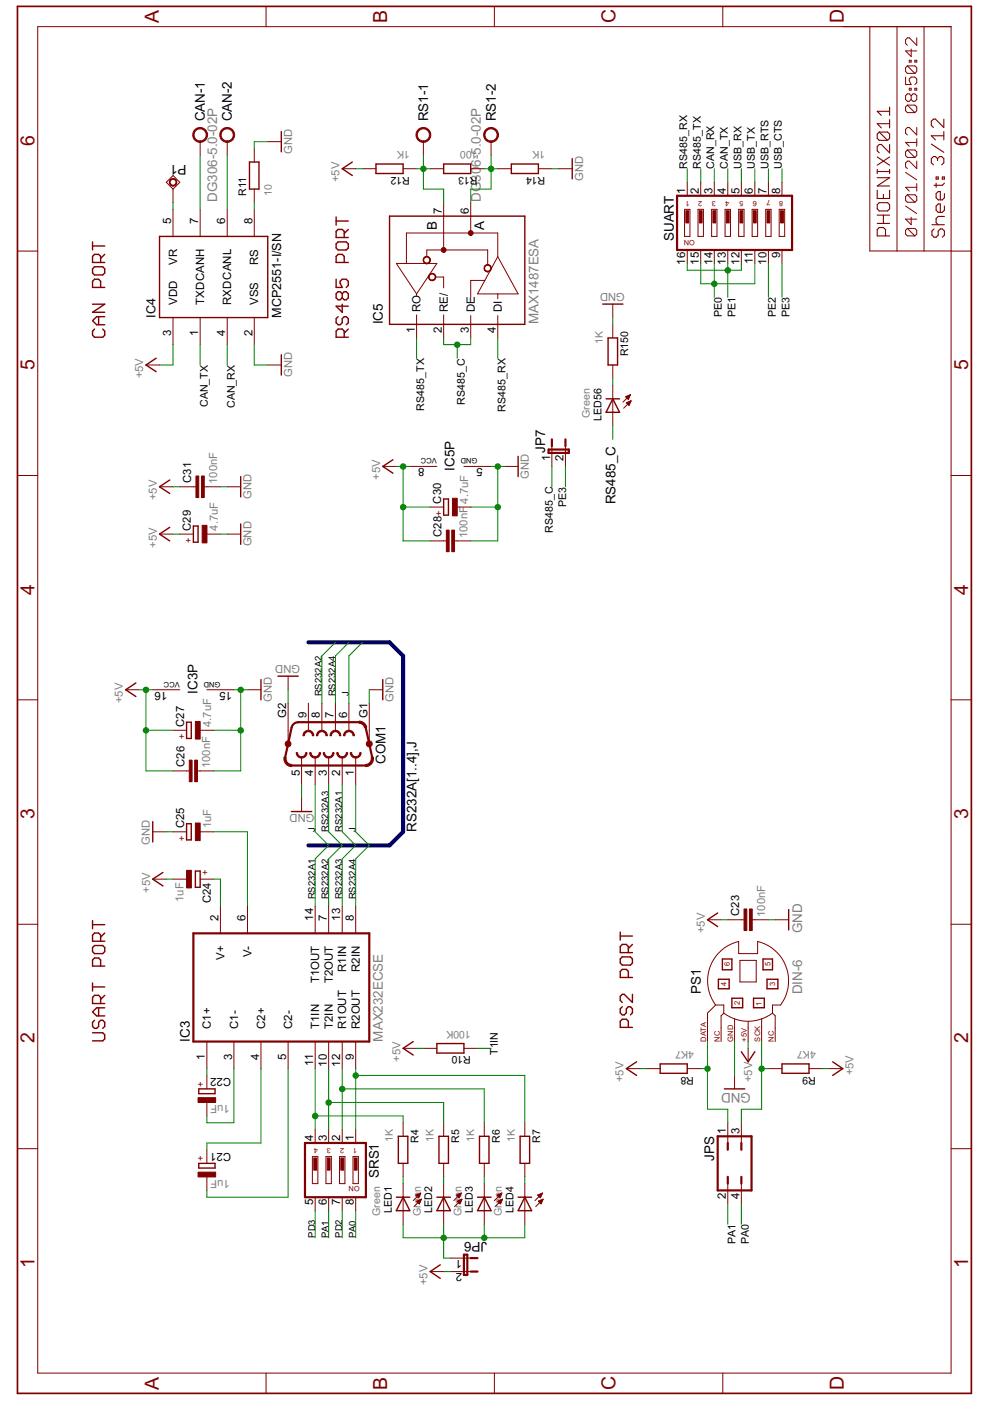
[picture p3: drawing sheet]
<svg xmlns="http://www.w3.org/2000/svg" width="210mm" height="297mm" viewBox="0 0 210 297" stroke-linecap="round" stroke-linejoin="round" font-family="sans-serif">
<defs><g id="words">
<g font-size="4.6" fill="#800000">
<text x="33.7" y="5" transform="rotate(-90 33.7 5)">A</text>
<text x="82.1" y="5" transform="rotate(-90 82.1 5)">B</text>
<text x="130.5" y="5" transform="rotate(-90 130.5 5)">C</text>
<text x="178.9" y="5" transform="rotate(-90 178.9 5)">D</text>
<text x="7.3" y="30.9" transform="rotate(-90 7.3 30.9)">6</text>
<text x="205.3" y="30.9" transform="rotate(-90 205.3 30.9)">6</text>
<text x="7.3" y="78.5" transform="rotate(-90 7.3 78.5)">5</text>
<text x="205.3" y="78.5" transform="rotate(-90 205.3 78.5)">5</text>
<text x="7.3" y="126.1" transform="rotate(-90 7.3 126.1)">4</text>
<text x="205.3" y="126.1" transform="rotate(-90 205.3 126.1)">4</text>
<text x="7.3" y="173.7" transform="rotate(-90 7.3 173.7)">3</text>
<text x="205.3" y="173.7" transform="rotate(-90 205.3 173.7)">3</text>
<text x="7.3" y="221.2" transform="rotate(-90 7.3 221.2)">2</text>
<text x="205.3" y="221.2" transform="rotate(-90 205.3 221.2)">2</text>
<text x="7.3" y="268.8" transform="rotate(-90 7.3 268.8)">1</text>
<text x="205.3" y="268.8" transform="rotate(-90 205.3 268.8)">1</text>
<text x="33.7" y="294.7" transform="rotate(-90 33.7 294.7)">A</text>
<text x="82.1" y="294.7" transform="rotate(-90 82.1 294.7)">B</text>
<text x="130.5" y="294.7" transform="rotate(-90 130.5 294.7)">C</text>
<text x="178.9" y="294.7" transform="rotate(-90 178.9 294.7)">D</text>
</g>
<g font-size="3.2">
<text x="43.4" y="25.7" transform="rotate(-90 43.4 25.7)">CAN-1</text>
<text x="49.2" y="25.7" transform="rotate(-90 49.2 25.7)">CAN-2</text>
<text x="90.8" y="25.7" transform="rotate(-90 90.8 25.7)">RS1-1</text>
<text x="105.1" y="25.7" transform="rotate(-90 105.1 25.7)">RS1-2</text>
<text x="39.6" y="35.1" transform="rotate(-180 39.6 35.1)">P1</text>
<text x="92.6" y="48.7" transform="rotate(-90 92.6 48.7)">B</text>
<text x="102.7" y="48.7" transform="rotate(-90 102.7 48.7)">A</text>
<text x="142.8" y="51.1" transform="rotate(-90 142.8 51.1)">SUART</text>
<text x="81.2" y="68.8" transform="rotate(-90 81.2 68.8)">IC5</text>
<text x="96.4" y="99.8" transform="rotate(-90 96.4 99.8)">IC5P</text>
<text x="115.6" y="96" transform="rotate(-90 115.6 96)">JP7</text>
<text x="130.5" y="106.9" transform="rotate(-90 130.5 106.9)">RS485_C</text>
<text x="41.9" y="147.1" transform="rotate(-90 41.9 147.1)">IC3P</text>
<text x="81.7" y="162" transform="rotate(-90 81.7 162)">COM1</text>
<text x="88.3" y="176.4" transform="rotate(-90 88.3 176.4)">RS232A[1..4],J</text>
<text x="148.6" y="210.8" transform="rotate(-90 148.6 210.8)">PS1</text>
<text x="40.3" y="220.8" transform="rotate(-90 40.3 220.8)">IC3</text>
<text x="80.3" y="249.8" transform="rotate(-90 80.3 249.8)">SRS1</text>
<text x="151.4" y="246.1" transform="rotate(-90 151.4 246.1)">JPS</text>
<text x="103.3" y="263.3" transform="rotate(-180 103.3 263.3)">JP6</text>
</g>
<g font-size="3.2" fill="#808080">
<text x="102" y="35.4" transform="rotate(-90 102 35.4)">6-5.0-02P</text>
<text x="46" y="42.8" transform="rotate(-90 46 42.8)">DG306-5.0-02P</text>
<text x="102" y="42.8" transform="rotate(-90 102 42.8)">DG30</text>
<text x="114.1" y="68.8" transform="rotate(-90 114.1 68.8)">MAX1487ESA</text>
<text x="170.1" y="197.9" transform="rotate(-90 170.1 197.9)">GND</text>
<text x="170.1" y="210.8" transform="rotate(-90 170.1 210.8)">DIN-6</text>
<text x="81.2" y="220.8" transform="rotate(-90 81.2 220.8)">MAX232ECSE</text>
<text x="159.2" y="231.7" transform="rotate(-180 159.2 231.7)">GND</text>
</g>
<g font-size="3">
<text x="33" y="67.3" transform="rotate(-90 33 67.3)">IC4</text>
<text x="59.6" y="67.3" transform="rotate(-90 59.6 67.3)">MCP2551-I/SN</text>
</g>
<g font-size="2.7" fill="#808080">
<text x="61.9" y="32.6" transform="rotate(-90 61.9 32.6)">GND</text>
<text x="72" y="38.6" transform="rotate(-90 72 38.6)">+5V</text>
<text x="123.6" y="38.4" transform="rotate(-90 123.6 38.4)">GND</text>
<text x="132.5" y="62.2" transform="rotate(-180 132.5 62.2)">GND</text>
<text x="30.4" y="80.2" transform="rotate(-90 30.4 80.2)">+5V</text>
<text x="61.9" y="80" transform="rotate(-90 61.9 80)">GND</text>
<text x="80.6" y="101.8" transform="rotate(-90 80.6 101.8)">+5V</text>
<text x="112.1" y="101.5" transform="rotate(-90 112.1 101.5)">GND</text>
<text x="33.2" y="106.1" transform="rotate(-90 33.2 106.1)">+5V</text>
<text x="46" y="102.6" transform="rotate(-90 46 102.6)">100nF</text>
<text x="53.3" y="105.8" transform="rotate(-90 53.3 105.8)">GND</text>
<text x="99.3" y="106.8" transform="rotate(-90 99.3 106.8)">4.7uF</text>
<text x="46.2" y="112.5" transform="rotate(-90 46.2 112.5)">4.7uF</text>
<text x="33.2" y="116.1" transform="rotate(-90 33.2 116.1)">+5V</text>
<text x="53.3" y="115.8" transform="rotate(-90 53.3 115.8)">GND</text>
<text x="99.1" y="114.1" transform="rotate(-90 99.1 114.1)">100nF</text>
<text x="63.7" y="141.1" transform="rotate(-180 63.7 141.1)">GND</text>
<text x="26.1" y="149.1" transform="rotate(-90 26.1 149.1)">+5V</text>
<text x="57.6" y="148.8" transform="rotate(-90 57.6 148.8)">GND</text>
<text x="83.5" y="148.8" transform="rotate(-90 83.5 148.8)">GND</text>
<text x="44.8" y="154.1" transform="rotate(-90 44.8 154.1)">4.7uF</text>
<text x="44.6" y="162.9" transform="rotate(-90 44.6 162.9)">100nF</text>
<text x="66.7" y="172.7" transform="rotate(-180 66.7 172.7)">GND</text>
<text x="31.8" y="179.1" transform="rotate(-90 31.8 179.1)">GND</text>
<text x="44.8" y="175.6" transform="rotate(-90 44.8 175.6)">1uF</text>
<text x="31.8" y="189.3" transform="rotate(-90 31.8 189.3)">+5V</text>
<text x="38.9" y="191.2" transform="rotate(-90 38.9 191.2)">1uF</text>
<text x="149.4" y="197.9" transform="rotate(-90 149.4 197.9)">+5V</text>
<text x="162.2" y="194.4" transform="rotate(-90 162.2 194.4)">100nF</text>
<text x="84.9" y="225.1" transform="rotate(-90 84.9 225.1)">+5V</text>
<text x="132.2" y="229.4" transform="rotate(-90 132.2 229.4)">+5V</text>
<text x="159.4" y="229.5" transform="rotate(-90 159.4 229.5)">+5V</text>
<text x="181" y="228" transform="rotate(-90 181 228)">+5V</text>
<text x="48.7" y="234.4" transform="rotate(-180 48.7 234.4)">1uF</text>
<text x="48.7" y="250.1" transform="rotate(-180 48.7 250.1)">1uF</text>
<text x="90.6" y="272.5" transform="rotate(-90 90.6 272.5)">+5V</text>
</g>
<g font-size="2.7">
<text x="145.3" y="41.1" transform="rotate(-90 145.3 41.1)">1</text>
<text x="148.2" y="41.1" transform="rotate(-90 148.2 41.1)">2</text>
<text x="151" y="41.1" transform="rotate(-90 151 41.1)">3</text>
<text x="153.9" y="41.1" transform="rotate(-90 153.9 41.1)">4</text>
<text x="156.8" y="41.1" transform="rotate(-90 156.8 41.1)">5</text>
<text x="159.6" y="41.1" transform="rotate(-90 159.6 41.1)">6</text>
<text x="162.5" y="41.1" transform="rotate(-90 162.5 41.1)">7</text>
<text x="165.4" y="41.1" transform="rotate(-90 165.4 41.1)">8</text>
<text x="36.3" y="47.5" transform="rotate(-90 36.3 47.5)">5</text>
<text x="42" y="47.5" transform="rotate(-90 42 47.5)">7</text>
<text x="47.8" y="47.5" transform="rotate(-90 47.8 47.5)">6</text>
<text x="53.5" y="47.5" transform="rotate(-90 53.5 47.5)">8</text>
<text x="93.7" y="45.4" transform="rotate(-90 93.7 45.4)">7</text>
<text x="99.4" y="45.4" transform="rotate(-90 99.4 45.4)">6</text>
<text x="37.5" y="56.2" transform="rotate(-90 37.5 56.2)">VR</text>
<text x="54.8" y="56.2" transform="rotate(-90 54.8 56.2)">RS</text>
<text x="145.3" y="56.1" transform="rotate(-90 145.3 56.1)">16</text>
<text x="148.2" y="56.1" transform="rotate(-90 148.2 56.1)">15</text>
<text x="151" y="56.1" transform="rotate(-90 151 56.1)">14</text>
<text x="153.9" y="56.1" transform="rotate(-90 153.9 56.1)">13</text>
<text x="156.8" y="56.1" transform="rotate(-90 156.8 56.1)">12</text>
<text x="159.6" y="55.9" transform="rotate(-90 159.6 55.9)">11</text>
<text x="162.5" y="56.1" transform="rotate(-90 162.5 56.1)">10</text>
<text x="165.4" y="54.7" transform="rotate(-90 165.4 54.7)">9</text>
<text x="37.6" y="64.7" transform="rotate(-90 37.6 64.7)">VDD</text>
<text x="43.3" y="64.7" transform="rotate(-90 43.3 64.7)">TXDCANH</text>
<text x="49" y="64.7" transform="rotate(-90 49 64.7)">RXDCANL</text>
<text x="54.8" y="64.7" transform="rotate(-90 54.8 64.7)">VSS</text>
<text x="36.3" y="71.3" transform="rotate(-90 36.3 71.3)">3</text>
<text x="42" y="71.3" transform="rotate(-90 42 71.3)">1</text>
<text x="47.8" y="71.3" transform="rotate(-90 47.8 71.3)">4</text>
<text x="53.5" y="71.3" transform="rotate(-90 53.5 71.3)">2</text>
<text x="87.9" y="70.5" transform="rotate(-90 87.9 70.5)">1</text>
<text x="89.2" y="66.1" transform="rotate(-90 89.2 66.1)">RO</text>
<text x="93.7" y="70.5" transform="rotate(-90 93.7 70.5)">2</text>
<text x="94.9" y="66.1" transform="rotate(-90 94.9 66.1)">RE/</text>
<text x="99.4" y="70.5" transform="rotate(-90 99.4 70.5)">3</text>
<text x="100.7" y="66.1" transform="rotate(-90 100.7 66.1)">DE</text>
<text x="105.1" y="70.5" transform="rotate(-90 105.1 70.5)">4</text>
<text x="106.4" y="66.1" transform="rotate(-90 106.4 66.1)">DI</text>
<text x="90" y="99.3" transform="rotate(-180 90 99.3)">8</text>
<text x="102.4" y="99.3" transform="rotate(-180 102.4 99.3)">5</text>
<text x="116.6" y="97.8" transform="rotate(-90 116.6 97.8)">1</text>
<text x="119.5" y="97.8" transform="rotate(-90 119.5 97.8)">2</text>
<text x="40.6" y="102.3" transform="rotate(-90 40.6 102.3)">C31</text>
<text x="93.5" y="106.8" transform="rotate(-90 93.5 106.8)">C30</text>
<text x="40.4" y="112.5" transform="rotate(-90 40.4 112.5)">C29</text>
<text x="93.6" y="113.8" transform="rotate(-90 93.6 113.8)">C28</text>
<text x="35.5" y="146.6" transform="rotate(-180 35.5 146.6)">16</text>
<text x="49.2" y="146.6" transform="rotate(-180 49.2 146.6)">15</text>
<text x="39" y="154.1" transform="rotate(-90 39 154.1)">C27</text>
<text x="60.7" y="152.2" transform="rotate(-90 60.7 152.2)">G2</text>
<text x="65" y="152.2" transform="rotate(-90 65 152.2)">9</text>
<text x="67.8" y="152.2" transform="rotate(-90 67.8 152.2)">8</text>
<text x="70.7" y="152.2" transform="rotate(-90 70.7 152.2)">7</text>
<text x="73.6" y="152.2" transform="rotate(-90 73.6 152.2)">6</text>
<text x="77.9" y="152.2" transform="rotate(-90 77.9 152.2)">G1</text>
<text x="39.1" y="162.6" transform="rotate(-90 39.1 162.6)">C26</text>
<text x="63.5" y="164.6" transform="rotate(-90 63.5 164.6)">5</text>
<text x="66.4" y="164.6" transform="rotate(-90 66.4 164.6)">4</text>
<text x="69.3" y="164.6" transform="rotate(-90 69.3 164.6)">3</text>
<text x="72.2" y="164.6" transform="rotate(-90 72.2 164.6)">2</text>
<text x="75" y="164.6" transform="rotate(-90 75 164.6)">1</text>
<text x="39" y="175.6" transform="rotate(-90 39 175.6)">C25</text>
<text x="44.7" y="191.5" transform="rotate(-90 44.7 191.5)">C24</text>
<text x="46.3" y="195.2" transform="rotate(-90 46.3 195.2)">2</text>
<text x="52.1" y="195.2" transform="rotate(-90 52.1 195.2)">6</text>
<text x="66.4" y="195.2" transform="rotate(-90 66.4 195.2)">14</text>
<text x="69.3" y="195.2" transform="rotate(-90 69.3 195.2)">7</text>
<text x="72.2" y="195.2" transform="rotate(-90 72.2 195.2)">13</text>
<text x="75" y="195.2" transform="rotate(-90 75 195.2)">8</text>
<text x="156.8" y="194.1" transform="rotate(-90 156.8 194.1)">C23</text>
<text x="47.6" y="203.6" transform="rotate(-90 47.6 203.6)">V+</text>
<text x="53.3" y="202.8" transform="rotate(-90 53.3 202.8)">V-</text>
<text x="67.7" y="208.5" transform="rotate(-90 67.7 208.5)">T1OUT</text>
<text x="70.5" y="208.5" transform="rotate(-90 70.5 208.5)">T2OUT</text>
<text x="73.4" y="206.1" transform="rotate(-90 73.4 206.1)">R1IN</text>
<text x="76.3" y="206.1" transform="rotate(-90 76.3 206.1)">R2IN</text>
<text x="44.7" y="218.2" transform="rotate(-90 44.7 218.2)">C1+</text>
<text x="50.5" y="218.2" transform="rotate(-90 50.5 218.2)">C1-</text>
<text x="56.2" y="218.2" transform="rotate(-90 56.2 218.2)">C2+</text>
<text x="61.9" y="218.2" transform="rotate(-90 61.9 218.2)">C2-</text>
<text x="67.7" y="218.2" transform="rotate(-90 67.7 218.2)">T1IN</text>
<text x="70.5" y="218.2" transform="rotate(-90 70.5 218.2)">T2IN</text>
<text x="73.4" y="218.2" transform="rotate(-90 73.4 218.2)">R1OUT</text>
<text x="76.3" y="218.2" transform="rotate(-90 76.3 218.2)">R2OUT</text>
<text x="43.5" y="224.8" transform="rotate(-90 43.5 224.8)">1</text>
<text x="49.2" y="224.8" transform="rotate(-90 49.2 224.8)">3</text>
<text x="54.9" y="224.8" transform="rotate(-90 54.9 224.8)">4</text>
<text x="60.7" y="224.8" transform="rotate(-90 60.7 224.8)">5</text>
<text x="66.4" y="226" transform="rotate(-90 66.4 226)">11</text>
<text x="69.3" y="226.2" transform="rotate(-90 69.3 226.2)">10</text>
<text x="72.2" y="226.2" transform="rotate(-90 72.2 226.2)">12</text>
<text x="75" y="224.8" transform="rotate(-90 75 224.8)">9</text>
<text x="49" y="228.6" transform="rotate(-180 49 228.6)">C22</text>
<text x="49" y="244.4" transform="rotate(-180 49 244.4)">C21</text>
<text x="66.4" y="241.9" transform="rotate(-90 66.4 241.9)">4</text>
<text x="69.3" y="241.9" transform="rotate(-90 69.3 241.9)">3</text>
<text x="72.2" y="241.9" transform="rotate(-90 72.2 241.9)">2</text>
<text x="75" y="241.9" transform="rotate(-90 75 241.9)">1</text>
<text x="153.9" y="240.5" transform="rotate(-90 153.9 240.5)">1</text>
<text x="156.8" y="240.5" transform="rotate(-90 156.8 240.5)">3</text>
<text x="66.4" y="255.6" transform="rotate(-90 66.4 255.6)">5</text>
<text x="69.3" y="255.6" transform="rotate(-90 69.3 255.6)">6</text>
<text x="72.2" y="255.6" transform="rotate(-90 72.2 255.6)">7</text>
<text x="75" y="255.6" transform="rotate(-90 75 255.6)">8</text>
<text x="153.9" y="254.1" transform="rotate(-90 153.9 254.1)">2</text>
<text x="156.8" y="254.1" transform="rotate(-90 156.8 254.1)">4</text>
<text x="98" y="267.1" transform="rotate(-180 98 267.1)">1</text>
<text x="98" y="270" transform="rotate(-180 98 270)">2</text>
</g>
<g font-size="2.5" fill="#808080">
<text x="86.9" y="32" transform="rotate(-180 86.9 32)">1K</text>
<text x="101.2" y="32" transform="rotate(-180 101.2 32)">100</text>
<text x="115.6" y="32" transform="rotate(-180 115.6 32)">1K</text>
<text x="57.6" y="41.5" transform="rotate(-90 57.6 41.5)">10</text>
<text x="127.8" y="72.9" transform="rotate(-90 127.8 72.9)">1K</text>
<text x="125.1" y="88.6" transform="rotate(-90 125.1 88.6)">Green</text>
<text x="99.8" y="218.5" transform="rotate(-180 99.8 218.5)">100K</text>
<text x="147.1" y="222.8" transform="rotate(-180 147.1 222.8)">4K7</text>
<text x="173" y="222.8" transform="rotate(-180 173 222.8)">4K7</text>
<text x="83.3" y="242.2" transform="rotate(-90 83.3 242.2)">1K</text>
<text x="91.9" y="242.2" transform="rotate(-90 91.9 242.2)">1K</text>
<text x="100.5" y="242.2" transform="rotate(-90 100.5 242.2)">1K</text>
<text x="109.1" y="242.2" transform="rotate(-90 109.1 242.2)">1K</text>
<text x="80.6" y="257.9" transform="rotate(-90 80.6 257.9)">Green</text>
<text x="89.2" y="257.9" transform="rotate(-90 89.2 257.9)">Green</text>
<text x="97.8" y="257.9" transform="rotate(-90 97.8 257.9)">Green</text>
<text x="106.4" y="257.9" transform="rotate(-90 106.4 257.9)">Green</text>
</g>
<g font-size="2.5">
<text x="145.7" y="35.8" transform="rotate(-90 145.7 35.8)">RS485_RX</text>
<text x="148.6" y="35.8" transform="rotate(-90 148.6 35.8)">RS485_TX</text>
<text x="151.4" y="35.8" transform="rotate(-90 151.4 35.8)">CAN_RX</text>
<text x="154.3" y="35.8" transform="rotate(-90 154.3 35.8)">CAN_TX</text>
<text x="157.2" y="35.8" transform="rotate(-90 157.2 35.8)">USB_RX</text>
<text x="160.1" y="35.8" transform="rotate(-90 160.1 35.8)">USB_TX</text>
<text x="162.9" y="35.8" transform="rotate(-90 162.9 35.8)">USB_RTS</text>
<text x="165.8" y="35.8" transform="rotate(-90 165.8 35.8)">USB_CTS</text>
<text x="52.2" y="41.5" transform="rotate(-90 52.2 41.5)">R11</text>
<text x="86.9" y="37.5" transform="rotate(-180 86.9 37.5)">R12</text>
<text x="101.2" y="37.5" transform="rotate(-180 101.2 37.5)">R13</text>
<text x="115.6" y="37.5" transform="rotate(-180 115.6 37.5)">R14</text>
<text x="153.1" y="67.3" transform="rotate(-90 153.1 67.3)">PE0</text>
<text x="155.9" y="67.3" transform="rotate(-90 155.9 67.3)">PE1</text>
<text x="164.5" y="67.3" transform="rotate(-90 164.5 67.3)">PE2</text>
<text x="167.4" y="67.3" transform="rotate(-90 167.4 67.3)">PE3</text>
<text x="133.2" y="75.5" transform="rotate(-90 133.2 75.5)">R150</text>
<text x="44" y="86.3" transform="rotate(-90 44 86.3)">CAN_TX</text>
<text x="49.8" y="86.5" transform="rotate(-90 49.8 86.5)">CAN_RX</text>
<text x="89.9" y="87" transform="rotate(-90 89.9 87)">RS485_TX</text>
<text x="98.5" y="85.8" transform="rotate(-90 98.5 85.8)">RS485_C</text>
<text x="107.2" y="87.3" transform="rotate(-90 107.2 87.3)">RS485_RX</text>
<text x="127.5" y="89.2" transform="rotate(-90 127.5 89.2)">LED56</text>
<text x="120.1" y="107.5" transform="rotate(-90 120.1 107.5)">PE3</text>
<text x="117.2" y="113" transform="rotate(-90 117.2 113)">RS485_C</text>
<text x="99.8" y="224" transform="rotate(-180 99.8 224)">R10</text>
<text x="105.5" y="223.7" transform="rotate(-90 105.5 223.7)">T1IN</text>
<text x="147.1" y="228.3" transform="rotate(-180 147.1 228.3)">R8</text>
<text x="173" y="228.3" transform="rotate(-180 173 228.3)">R9</text>
<text x="88.7" y="242.3" transform="rotate(-90 88.7 242.3)">R4</text>
<text x="97.3" y="242.3" transform="rotate(-90 97.3 242.3)">R5</text>
<text x="106" y="242.3" transform="rotate(-90 106 242.3)">R6</text>
<text x="114.6" y="242.3" transform="rotate(-90 114.6 242.3)">R7</text>
<text x="83.1" y="257.2" transform="rotate(-90 83.1 257.2)">LED1</text>
<text x="91.7" y="257.2" transform="rotate(-90 91.7 257.2)">LED2</text>
<text x="100.3" y="257.2" transform="rotate(-90 100.3 257.2)">LED3</text>
<text x="108.9" y="257.2" transform="rotate(-90 108.9 257.2)">LED4</text>
<text x="155.9" y="263.7" transform="rotate(-90 155.9 263.7)">PA1</text>
<text x="158.8" y="263.7" transform="rotate(-90 158.8 263.7)">PA0</text>
</g>
<g font-size="2.2" fill="#800000">
<text x="40.5" y="113.9" transform="rotate(-180 40.5 113.9)">+</text>
<text x="93.6" y="108.2" transform="rotate(-180 93.6 108.2)">+</text>
<text x="39.1" y="155.5" transform="rotate(-180 39.1 155.5)">+</text>
<text x="39.1" y="177" transform="rotate(-180 39.1 177)">+</text>
<text x="44.1" y="184.3" transform="rotate(-180 44.1 184.3)">+</text>
<text x="43.2" y="230.4" transform="rotate(-90 43.2 230.4)">+</text>
<text x="43.2" y="246.2" transform="rotate(-90 43.2 246.2)">+</text>
</g>
<g font-size="2.2">
<text x="68.2" y="147.7" transform="rotate(-90 68.2 147.7)">RS232A2</text>
<text x="71.1" y="147.7" transform="rotate(-90 71.1 147.7)">RS232A4</text>
<text x="74" y="147.7" transform="rotate(-90 74 147.7)">J</text>
<text x="66.8" y="176.4" transform="rotate(-90 66.8 176.4)">J</text>
<text x="69.7" y="176.4" transform="rotate(-90 69.7 176.4)">RS232A3</text>
<text x="72.6" y="176.4" transform="rotate(-90 72.6 176.4)">RS232A1</text>
<text x="75.4" y="176.4" transform="rotate(-90 75.4 176.4)">J</text>
<text x="66.8" y="190.7" transform="rotate(-90 66.8 190.7)">RS232A1</text>
<text x="69.7" y="190.7" transform="rotate(-90 69.7 190.7)">RS232A2</text>
<text x="72.6" y="190.7" transform="rotate(-90 72.6 190.7)">RS232A3</text>
<text x="75.4" y="190.7" transform="rotate(-90 75.4 190.7)">RS232A4</text>
<text x="66.8" y="262.4" transform="rotate(-90 66.8 262.4)">PD3</text>
<text x="69.7" y="262.4" transform="rotate(-90 69.7 262.4)">PA1</text>
<text x="72.6" y="262.4" transform="rotate(-90 72.6 262.4)">PD2</text>
<text x="75.4" y="262.4" transform="rotate(-90 75.4 262.4)">PA0</text>
</g>
<g font-size="1.8">
<text x="92.6" y="97.2" transform="rotate(-180 92.6 97.2)">VCC</text>
<text x="101.2" y="97.2" transform="rotate(-180 101.2 97.2)">GND</text>
<text x="38.1" y="144.5" transform="rotate(-180 38.1 144.5)">VCC</text>
<text x="46.7" y="144.5" transform="rotate(-180 46.7 144.5)">GND</text>
</g>
<g font-size="1.8" fill="#800000">
<text x="154" y="209.1" transform="rotate(-90 154 209.1)">4</text>
<text x="154.7" y="204.9" transform="rotate(-90 154.7 204.9)">6</text>
<text x="163.3" y="204.9" transform="rotate(-90 163.3 204.9)">5</text>
<text x="164.4" y="209.1" transform="rotate(-90 164.4 209.1)">3</text>
<text x="156.9" y="213.1" transform="rotate(-90 156.9 213.1)">2</text>
<text x="161.5" y="213.2" transform="rotate(-90 161.5 213.2)">1</text>
<text x="149.7" y="220.8" transform="rotate(-90 149.7 220.8)">DATA</text>
<text x="152.6" y="220.8" transform="rotate(-90 152.6 220.8)">NC</text>
<text x="155.5" y="220.8" transform="rotate(-90 155.5 220.8)">GND</text>
<text x="158.3" y="220.8" transform="rotate(-90 158.3 220.8)">+5V</text>
<text x="161.2" y="220.8" transform="rotate(-90 161.2 220.8)">SCK</text>
<text x="164.1" y="220.8" transform="rotate(-90 164.1 220.8)">NC</text>
</g>
<g font-size="1.7" fill="#800000">
<text x="146.3" y="42.5" transform="rotate(-180 146.3 42.5)">1</text>
<text x="148.9" y="42.5" transform="rotate(-180 148.9 42.5)">2</text>
<text x="151.7" y="42.5" transform="rotate(-180 151.7 42.5)">3</text>
<text x="154.6" y="42.5" transform="rotate(-180 154.6 42.5)">4</text>
<text x="157.6" y="42.5" transform="rotate(-180 157.6 42.5)">5</text>
<text x="160.5" y="42.5" transform="rotate(-180 160.5 42.5)">6</text>
<text x="163.4" y="42.4" transform="rotate(-180 163.4 42.4)">7</text>
<text x="166.1" y="42.5" transform="rotate(-180 166.1 42.5)">8</text>
<text x="147.3" y="50.8" transform="rotate(-180 147.3 50.8)">ON</text>
<text x="67.4" y="243.5" transform="rotate(-180 67.4 243.5)">4</text>
<text x="70.1" y="243.5" transform="rotate(-180 70.1 243.5)">3</text>
<text x="73" y="243.5" transform="rotate(-180 73 243.5)">2</text>
<text x="75.7" y="243.5" transform="rotate(-180 75.7 243.5)">1</text>
<text x="76.3" y="251.5" transform="rotate(-180 76.3 251.5)">ON</text>
</g>
</g></defs>
<g fill="#800000" stroke="#800000" stroke-width=".3">
<path d="M19.6 220.7h2.2z"/>
<path d="M21.8 220.7l.4-.4z"/>
<path d="M22.2 219.4v.9z"/>
<path d="M21.8 219l.4 .4z"/>
<path d="M19.6 219h2.2z"/>
<path d="M20 216.3l-.4 .4z"/>
<path d="M19.6 216.7v.9z"/>
<path d="M19.6 217.6l.4 .4z"/>
<path d="M20 218h.5z"/>
<path d="M20.5 218l.4-.4z"/>
<path d="M20.9 216.7v.9z"/>
<path d="M21.3 216.3l-.4 .4z"/>
<path d="M21.3 216.3h.5z"/>
<path d="M21.8 216.3l.4 .4z"/>
<path d="M22.2 216.7v.9z"/>
<path d="M22.2 217.6l-.4 .4z"/>
<path d="M20.5 215.4h1.7z"/>
<path d="M19.6 214.5l.9 .9z"/>
<path d="M19.6 214.5l.9-.8z"/>
<path d="M20.5 213.7h1.7z"/>
<path d="M20.9 213.7v1.7z"/>
<path d="M19.6 212.8h2.6z"/>
<path d="M19.6 211.5v1.3z"/>
<path d="M20 211l-.4 .5z"/>
<path d="M20 211h.9z"/>
<path d="M20.9 211l.4 .5z"/>
<path d="M21.3 211.5v1.3z"/>
<path d="M21.3 211.9l.9-.9z"/>
<path d="M19.6 209.3h2.6z"/>
<path d="M19.6 208.4v1.7z"/>
<path d="M19.6 204.8h2.6z"/>
<path d="M19.6 203.5v1.3z"/>
<path d="M20 203.1l-.4 .4z"/>
<path d="M20 203.1h.9z"/>
<path d="M20.9 203.1l.4 .4z"/>
<path d="M21.3 203.5v1.3z"/>
<path d="M19.6 200.9v.9z"/>
<path d="M19.6 201.8l.4 .4z"/>
<path d="M20 202.2h1.8z"/>
<path d="M21.8 202.2l.4-.4z"/>
<path d="M22.2 200.9v.9z"/>
<path d="M21.8 200.5l.4 .4z"/>
<path d="M20 200.5h1.8z"/>
<path d="M20 200.5l-.4 .4z"/>
<path d="M19.6 199.6h2.6z"/>
<path d="M19.6 198.3v1.3z"/>
<path d="M20 197.8l-.4 .5z"/>
<path d="M20 197.8h.9z"/>
<path d="M20.9 197.8l.4 .5z"/>
<path d="M21.3 198.3v1.3z"/>
<path d="M21.3 198.7l.9-.9z"/>
<path d="M19.6 196h2.6z"/>
<path d="M19.6 195.2v1.7z"/>
<path d="M20 69.8l-.4 .4z"/>
<path d="M19.6 70.2v.9z"/>
<path d="M19.6 71.1l.4 .4z"/>
<path d="M20 71.5h1.8z"/>
<path d="M21.8 71.5l.4-.4z"/>
<path d="M22.2 70.2v.9z"/>
<path d="M21.8 69.8l.4 .4z"/>
<path d="M20.5 68.9h1.7z"/>
<path d="M19.6 68l.9 .9z"/>
<path d="M19.6 68l.9-.9z"/>
<path d="M20.5 67.1h1.7z"/>
<path d="M20.9 67.1v1.8z"/>
<path d="M19.6 66.2h2.6z"/>
<path d="M19.6 66.2l2.6-1.7z"/>
<path d="M19.6 64.5h2.6z"/>
<path d="M19.6 60.9h2.6z"/>
<path d="M19.6 59.6v1.3z"/>
<path d="M20 59.2l-.4 .4z"/>
<path d="M20 59.2h.9z"/>
<path d="M20.9 59.2l.4 .4z"/>
<path d="M21.3 59.6v1.3z"/>
<path d="M19.6 57v.9z"/>
<path d="M19.6 57.9l.4 .4z"/>
<path d="M20 58.3h1.8z"/>
<path d="M21.8 58.3l.4-.4z"/>
<path d="M22.2 57v.9z"/>
<path d="M21.8 56.6l.4 .4z"/>
<path d="M20 56.6h1.8z"/>
<path d="M20 56.6l-.4 .4z"/>
<path d="M19.6 55.6h2.6z"/>
<path d="M19.6 54.4v1.2z"/>
<path d="M19.6 54.4l.4-.5z"/>
<path d="M20 53.9h.9z"/>
<path d="M20.9 53.9l.4 .5z"/>
<path d="M21.3 54.4v1.2z"/>
<path d="M21.3 54.8l.9-.9z"/>
<path d="M19.6 52.2h2.6z"/>
<path d="M19.6 51.3v1.7z"/>
<path d="M71.3 71.5h2.6z"/>
<path d="M71.3 70.2v1.3z"/>
<path d="M71.7 69.8l-.4 .4z"/>
<path d="M71.7 69.8h.9z"/>
<path d="M72.6 69.8l.4 .4z"/>
<path d="M73 70.2v1.3z"/>
<path d="M73 70.6l.9-.8z"/>
<path d="M71.7 67.1l-.4 .5z"/>
<path d="M71.3 67.6v.8z"/>
<path d="M71.3 68.4l.4 .5z"/>
<path d="M71.7 68.9h.4z"/>
<path d="M72.1 68.9l.5-.5z"/>
<path d="M72.6 67.6v.8z"/>
<path d="M72.6 67.6l.4-.5z"/>
<path d="M73 67.1h.4z"/>
<path d="M73.4 67.1l.5 .5z"/>
<path d="M73.9 67.6v.8z"/>
<path d="M73.4 68.9l.5-.5z"/>
<path d="M71.3 64.9h2.6z"/>
<path d="M71.3 64.9l1.3 1.3z"/>
<path d="M72.6 64.5v1.7z"/>
<path d="M71.3 63.1l.4 .5z"/>
<path d="M71.3 62.3v.8z"/>
<path d="M71.3 62.3l.4-.5z"/>
<path d="M71.7 61.8h.4z"/>
<path d="M72.1 61.8l.5 .5z"/>
<path d="M72.6 62.3l.4-.5z"/>
<path d="M73 61.8h.4z"/>
<path d="M73.4 61.8l.5 .5z"/>
<path d="M73.9 62.3v.8z"/>
<path d="M73.4 63.6l.5-.5z"/>
<path d="M73 63.6h.4z"/>
<path d="M72.6 63.1l.4 .5z"/>
<path d="M72.1 63.6l.5-.5z"/>
<path d="M71.7 63.6h.4z"/>
<path d="M72.6 62.3v.8z"/>
<path d="M71.3 59.2v1.7z"/>
<path d="M71.3 60.9h1.3z"/>
<path d="M72.1 60.1l.5 .8z"/>
<path d="M72.1 59.6v.5z"/>
<path d="M72.1 59.6l.5-.4z"/>
<path d="M72.6 59.2h.8z"/>
<path d="M73.4 59.2l.5 .4z"/>
<path d="M73.9 59.6v.9z"/>
<path d="M73.9 60.5l-.5 .4z"/>
<path d="M71.3 55.6h2.6z"/>
<path d="M71.3 54.4v1.2z"/>
<path d="M71.3 54.4l.4-.5z"/>
<path d="M71.7 53.9h.9z"/>
<path d="M72.6 53.9l.4 .5z"/>
<path d="M73 54.4v1.2z"/>
<path d="M71.3 51.7v.9z"/>
<path d="M71.3 52.6l.4 .4z"/>
<path d="M71.7 53h1.7z"/>
<path d="M73.4 53l.5-.4z"/>
<path d="M73.9 51.7v.9z"/>
<path d="M73.4 51.3l.5 .4z"/>
<path d="M71.7 51.3h1.7z"/>
<path d="M71.7 51.3l-.4 .4z"/>
<path d="M71.3 50.4h2.6z"/>
<path d="M71.3 49.1v1.3z"/>
<path d="M71.3 49.1l.4-.5z"/>
<path d="M71.7 48.6h.9z"/>
<path d="M72.6 48.6l.4 .5z"/>
<path d="M73 49.1v1.3z"/>
<path d="M73 49.5l.9-.9z"/>
<path d="M71.3 46.9h2.6z"/>
<path d="M71.3 46v1.7z"/>
<path d="M131.5 217.8h2.6z"/>
<path d="M131.5 216.5v1.3z"/>
<path d="M131.9 216.1l-.4 .4z"/>
<path d="M131.9 216.1h.9z"/>
<path d="M132.8 216.1l.4 .4z"/>
<path d="M133.2 216.5v1.3z"/>
<path d="M131.9 213.4l-.4 .5z"/>
<path d="M131.5 213.9v.8z"/>
<path d="M131.5 214.7l.4 .5z"/>
<path d="M131.9 215.2h.5z"/>
<path d="M132.8 214.7l-.4 .5z"/>
<path d="M132.8 213.9v.8z"/>
<path d="M133.2 213.4l-.4 .5z"/>
<path d="M133.2 213.4h.5z"/>
<path d="M133.7 213.4l.4 .5z"/>
<path d="M134.1 213.9v.8z"/>
<path d="M134.1 214.7l-.4 .5z"/>
<path d="M134.1 210.8v1.7z"/>
<path d="M132.4 210.8l1.7 1.7z"/>
<path d="M131.9 210.8h.5z"/>
<path d="M131.9 210.8l-.4 .4z"/>
<path d="M131.5 211.2v.9z"/>
<path d="M131.5 212.1l.4 .4z"/>
<path d="M131.5 207.2h2.6z"/>
<path d="M131.5 206v1.2z"/>
<path d="M131.5 206l.4-.5z"/>
<path d="M131.9 205.5h.9z"/>
<path d="M132.8 205.5l.4 .5z"/>
<path d="M133.2 206v1.2z"/>
<path d="M131.5 203.3v.9z"/>
<path d="M131.5 204.2l.4 .4z"/>
<path d="M131.9 204.6h1.8z"/>
<path d="M134.1 204.2l-.4 .4z"/>
<path d="M134.1 203.3v.9z"/>
<path d="M133.7 202.9l.4 .4z"/>
<path d="M131.9 202.9h1.8z"/>
<path d="M131.9 202.9l-.4 .4z"/>
<path d="M131.5 202h2.6z"/>
<path d="M131.5 200.7v1.3z"/>
<path d="M131.9 200.2l-.4 .5z"/>
<path d="M131.9 200.2h.9z"/>
<path d="M132.8 200.2l.4 .5z"/>
<path d="M133.2 200.7v1.3z"/>
<path d="M133.2 201.1l.9-.9z"/>
<path d="M131.5 198.5h2.6z"/>
<path d="M131.5 197.6v1.7z"/>
<path d="M91.2 269.6l2.1-1.4z"/>
<path d="M91.2 269.6l2.1 1.4z"/>
<path d="M55.3 144.1v4.3z"/>
<path d="M84.5 240.9v5.8z"/>
<path d="M86.5 240.9v5.8z"/>
<path d="M84.5 246.7h2z"/>
<path d="M84.5 240.9h2z"/>
<path d="M93.1 240.9v5.8z"/>
<path d="M95.1 240.9v5.8z"/>
<path d="M93.1 246.7h2z"/>
<path d="M93.1 240.9h2z"/>
<path d="M101.7 240.9v5.8z"/>
<path d="M103.7 240.9v5.8z"/>
<path d="M101.7 246.7h2z"/>
<path d="M101.7 240.9h2z"/>
<path d="M110.3 240.9v5.8z"/>
<path d="M112.3 240.9v5.8z"/>
<path d="M110.3 246.7h2z"/>
<path d="M110.3 240.9h2z"/>
<path d="M42.1 247.6h3.5z"/>
<path d="M45.6 246.7v.9z"/>
<path d="M42.1 246.7v.9z"/>
<path d="M42.1 246.7h3.5z"/>
<path d="M42.1 231.9h3.5z"/>
<path d="M45.6 230.9v1z"/>
<path d="M42.1 230.9v1z"/>
<path d="M42.1 230.9h3.5z"/>
<path d="M40.6 174.6v3.5z"/>
<path d="M39.6 174.6h1z"/>
<path d="M39.6 178.1h1z"/>
<path d="M39.6 174.6v3.5z"/>
<path d="M41.4 184.7v3.4z"/>
<path d="M41.4 188.1h1z"/>
<path d="M41.4 184.7h1z"/>
<path d="M42.4 184.7v3.4z"/>
<path d="M40.6 153.1v3.5z"/>
<path d="M39.6 153.1h1z"/>
<path d="M39.6 156.6h1z"/>
<path d="M39.6 153.1v3.5z"/>
<path d="M26.6 146.2l2.2-1.4z"/>
<path d="M26.6 146.2l2.2 1.5z"/>
<path d="M32.4 186.4l2.1-1.4z"/>
<path d="M32.4 186.4l2.1 1.4z"/>
<path d="M81.2 144.1v4.3z"/>
<path d="M58.9 143.4h4.3z"/>
<path d="M61.8 172.1h4.3z"/>
<path d="M32.4 174.2v4.3z"/>
<path d="M85.5 253.8l-1.5 2.9z"/>
<path d="M85.5 253.8l1.4 2.9z"/>
<path d="M84 253.8h1.5z"/>
<path d="M85.5 253.8h1.4z"/>
<path d="M84 256.7h1.5z"/>
<path d="M85.5 256.7h1.4z"/>
<path d="M94.1 253.8l-1.5 2.9z"/>
<path d="M94.1 253.8l1.4 2.9z"/>
<path d="M92.6 253.8h1.5z"/>
<path d="M94.1 253.8h1.4z"/>
<path d="M92.6 256.7h1.5z"/>
<path d="M94.1 256.7h1.4z"/>
<path d="M102.7 253.8l-1.5 2.9z"/>
<path d="M102.7 253.8l1.4 2.9z"/>
<path d="M101.2 253.8h1.5z"/>
<path d="M102.7 253.8h1.4z"/>
<path d="M101.2 256.7h1.5z"/>
<path d="M102.7 256.7h1.4z"/>
<path d="M111.3 253.8l-1.4 2.9z"/>
<path d="M111.3 253.8l1.4 2.9z"/>
<path d="M109.9 253.8h1.4z"/>
<path d="M111.3 253.8h1.4z"/>
<path d="M109.9 256.7h1.4z"/>
<path d="M111.3 256.7h1.4z"/>
<path d="M82.6 45.8v23z"/>
<path d="M82.6 45.8h11.5z"/>
<path d="M94.1 45.8h5.7z"/>
<path d="M99.8 45.8h11.5z"/>
<path d="M111.3 45.8v23z"/>
<path d="M105.5 68.8h5.8z"/>
<path d="M99.8 68.8h5.7z"/>
<path d="M94.1 68.8h5.7z"/>
<path d="M88.3 68.8h5.8z"/>
<path d="M82.6 68.8h5.7z"/>
<path d="M95.1 105.8v3.4z"/>
<path d="M94.1 105.8h1z"/>
<path d="M94.1 109.2h1z"/>
<path d="M94.1 105.8v3.4z"/>
<path d="M81.2 98.9l2.1-1.4z"/>
<path d="M81.2 98.9l2.1 1.4z"/>
<path d="M108.4 34.8h5.8z"/>
<path d="M108.4 36.8h5.8z"/>
<path d="M108.4 34.8v2z"/>
<path d="M114.2 34.8v2z"/>
<path d="M79.7 34.8h5.8z"/>
<path d="M79.7 36.8h5.8z"/>
<path d="M79.7 34.8v2z"/>
<path d="M85.5 34.8v2z"/>
<path d="M94.1 34.8h5.7z"/>
<path d="M94.1 36.8h5.7z"/>
<path d="M94.1 34.8v2z"/>
<path d="M99.8 34.8v2z"/>
<path d="M121.3 33.6v4.3z"/>
<path d="M72.6 35.8l2.1-1.4z"/>
<path d="M72.6 35.8l2.1 1.4z"/>
<path d="M109.9 96.8v4.2z"/>
<path d="M154.6 207.6v2z"/>
<path d="M152.3 209.6h2.3z"/>
<path d="M152.3 207.6v2z"/>
<path d="M152.3 207.6h2.3z"/>
<path d="M164.9 207.6v2z"/>
<path d="M162.6 209.6h2.3z"/>
<path d="M162.6 207.6v2z"/>
<path d="M162.6 207.6h2.3z"/>
<path d="M155.2 203.3v2.3z"/>
<path d="M153.2 205.6h2z"/>
<path d="M153.2 203.3v2.3z"/>
<path d="M153.2 203.3h2z"/>
<path d="M163.8 203.3v2.3z"/>
<path d="M161.8 205.6h2z"/>
<path d="M161.8 203.3v2.3z"/>
<path d="M161.8 203.3h2z"/>
<path d="M157.5 211.6v2.1z"/>
<path d="M155.2 213.7h2.3z"/>
<path d="M155.2 211.6v2.1z"/>
<path d="M155.2 211.6h2.3z"/>
<path d="M162.1 211.6v2.1z"/>
<path d="M159.8 213.7h2.3z"/>
<path d="M159.8 211.6v2.1z"/>
<path d="M159.8 211.6h2.3z"/>
<path d="M165.8 225.6h5.7z"/>
<path d="M165.8 227.6h5.7z"/>
<path d="M165.8 225.6v2z"/>
<path d="M171.5 225.6v2z"/>
<path d="M167.2 192.8v4.4z"/>
<path d="M140 225.6h5.7z"/>
<path d="M140 227.6h5.7z"/>
<path d="M140 225.6v2z"/>
<path d="M145.7 225.6v2z"/>
<path d="M33.8 50.1h23z"/>
<path d="M56.8 50.1v17.2z"/>
<path d="M33.8 67.3h23z"/>
<path d="M33.8 50.1v17.2z"/>
<path d="M30.9 77.4l2.2-1.5z"/>
<path d="M30.9 77.4l2.2 1.4z"/>
<path d="M59.6 75.2v4.3z"/>
<path d="M59.6 27.9v4.3z"/>
<path d="M54.9 34.4v5.7z"/>
<path d="M52.9 34.4v5.7z"/>
<path d="M52.9 34.4h2z"/>
<path d="M52.9 40.1h2z"/>
<path d="M42 111.5v3.5z"/>
<path d="M41 111.5h1z"/>
<path d="M41 115h1z"/>
<path d="M41 111.5v3.5z"/>
<path d="M33.8 113.2l2.2-1.4z"/>
<path d="M33.8 113.2l2.2 1.5z"/>
<path d="M33.8 103.2l2.2-1.4z"/>
<path d="M33.8 103.2l2.2 1.4z"/>
<path d="M51 111.1v4.3z"/>
<path d="M51 101v4.3z"/>
<path d="M132.8 226.6l2.2-1.5z"/>
<path d="M132.8 226.6l2.2 1.4z"/>
<path d="M176.6 228l2.1-1.4z"/>
<path d="M176.6 225.1l2.1 1.5z"/>
<path d="M150 195l2.2-1.4z"/>
<path d="M150 195l2.2 1.4z"/>
<path d="M157.2 223l1.4 2.1z"/>
<path d="M160 223l-1.4 2.1z"/>
<path d="M153.6 230.9h4.3z"/>
<path d="M92.6 221.3h5.8z"/>
<path d="M92.6 223.3h5.8z"/>
<path d="M92.6 221.3v2z"/>
<path d="M98.4 221.3v2z"/>
<path d="M85.5 222.3l2.1-1.5z"/>
<path d="M85.5 222.3l2.1 1.4z"/>
<path d="M128.9 71.6v5.8z"/>
<path d="M130.9 71.6v5.8z"/>
<path d="M128.9 77.4h2z"/>
<path d="M128.9 71.6h2z"/>
<path d="M129.9 84.6l-1.4 2.8z"/>
<path d="M129.9 84.6l1.5 2.8z"/>
<path d="M128.5 84.6h1.4z"/>
<path d="M129.9 84.6h1.5z"/>
<path d="M128.5 87.4h1.4z"/>
<path d="M129.9 87.4h1.5z"/>
<path d="M127.8 64.5h4.3z"/>
</g>
<g fill="#800000" stroke="#800000" stroke-width=".21">
<path d="M195.9 5.7h5.8z"/>
<path d="M190.2 5.7h5.7z"/>
<path d="M184.4 5.7h5.8z"/>
<path d="M178.7 5.7h5.7z"/>
<path d="M195.9 5.7v47.5z"/>
<path d="M195.9 53.2h5.8z"/>
<path d="M190.2 53.2h5.7z"/>
<path d="M190.2 5.7v47.5z"/>
<path d="M184.4 53.2h5.8z"/>
<path d="M184.4 5.7v47.5z"/>
<path d="M192.4 50h1.6z"/>
<path d="M192 49.6l.4 .4z"/>
<path d="M192 48.8v.8z"/>
<path d="M192.4 48.4l-.4 .4z"/>
<path d="M192.4 48.4h1.6z"/>
<path d="M194 48.4l.4 .4z"/>
<path d="M194.4 48.8v.8z"/>
<path d="M194 50l.4-.4z"/>
<path d="M192.4 48.4l1.6 1.6z"/>
<path d="M192 46.5h2.4z"/>
<path d="M192 46.5l1.2 1.1z"/>
<path d="M193.2 46.1v1.5z"/>
<path d="M192 43.7l2.4 1.6z"/>
<path d="M192.4 42.9h1.6z"/>
<path d="M192 42.5l.4 .4z"/>
<path d="M192 41.7v.8z"/>
<path d="M192.4 41.3l-.4 .4z"/>
<path d="M192.4 41.3h1.6z"/>
<path d="M194 41.3l.4 .4z"/>
<path d="M194.4 41.7v.8z"/>
<path d="M194 42.9l.4-.4z"/>
<path d="M192.4 41.3l1.6 1.6z"/>
<path d="M192 39.7l.8 .8z"/>
<path d="M192 39.7h2.4z"/>
<path d="M194.4 38.9v1.6z"/>
<path d="M192 36.6l2.4 1.5z"/>
<path d="M194.4 34.2v1.6z"/>
<path d="M192.8 34.2l1.6 1.6z"/>
<path d="M192.4 34.2h.4z"/>
<path d="M192.4 34.2l-.4 .4z"/>
<path d="M192 34.6v.8z"/>
<path d="M192 35.4l.4 .4z"/>
<path d="M192.4 33.4h1.6z"/>
<path d="M192 33l.4 .4z"/>
<path d="M192 32.2v.8z"/>
<path d="M192.4 31.8l-.4 .4z"/>
<path d="M192.4 31.8h1.6z"/>
<path d="M194 31.8l.4 .4z"/>
<path d="M194.4 32.2v.8z"/>
<path d="M194.4 33l-.4 .4z"/>
<path d="M192.4 31.8l1.6 1.6z"/>
<path d="M192 30.2l.8 .8z"/>
<path d="M192 30.2h2.4z"/>
<path d="M194.4 29.4v1.6z"/>
<path d="M194.4 27v1.6z"/>
<path d="M192.8 27l1.6 1.6z"/>
<path d="M192.4 27h.4z"/>
<path d="M192.4 27l-.4 .4z"/>
<path d="M192 27.4v.8z"/>
<path d="M192 28.2l.4 .4z"/>
<path d="M192.4 23.9h1.6z"/>
<path d="M192 23.5l.4 .4z"/>
<path d="M192 22.7v.8z"/>
<path d="M192 22.7l.4-.4z"/>
<path d="M192.4 22.3h1.6z"/>
<path d="M194 22.3l.4 .4z"/>
<path d="M194.4 22.7v.8z"/>
<path d="M194.4 23.5l-.4 .4z"/>
<path d="M192.4 22.3l1.6 1.6z"/>
<path d="M192 21.1l.4 .4z"/>
<path d="M192 20.3v.8z"/>
<path d="M192.4 19.9l-.4 .4z"/>
<path d="M192.4 19.9h.4z"/>
<path d="M192.8 19.9l.4 .4z"/>
<path d="M193.6 19.9l-.4 .4z"/>
<path d="M193.6 19.9h.4z"/>
<path d="M194 19.9l.4 .4z"/>
<path d="M194.4 20.3v.8z"/>
<path d="M194 21.5l.4-.4z"/>
<path d="M193.6 21.5h.4z"/>
<path d="M193.2 21.1l.4 .4z"/>
<path d="M192.8 21.5l.4-.4z"/>
<path d="M192.4 21.5h.4z"/>
<path d="M193.2 20.3v.8z"/>
<path d="M192.8 18.7v.4z"/>
<path d="M192.8 18.7h.4z"/>
<path d="M193.2 18.7v.4z"/>
<path d="M192.8 19.1h.4z"/>
<path d="M194 18.7v.4z"/>
<path d="M194 18.7h.4z"/>
<path d="M194.4 18.7v.4z"/>
<path d="M194 19.1h.4z"/>
<path d="M192 16.3v1.6z"/>
<path d="M192 17.9h1.2z"/>
<path d="M192.8 17.1l.4 .8z"/>
<path d="M192.8 16.7v.4z"/>
<path d="M192.8 16.7l.4-.4z"/>
<path d="M193.2 16.3h.8z"/>
<path d="M194 16.3l.4 .4z"/>
<path d="M194.4 16.7v.8z"/>
<path d="M194.4 17.5l-.4 .4z"/>
<path d="M192.4 15.6h1.6z"/>
<path d="M192 15.2l.4 .4z"/>
<path d="M192 14.4v.8z"/>
<path d="M192 14.4l.4-.4z"/>
<path d="M192.4 14h1.6z"/>
<path d="M194 14l.4 .4z"/>
<path d="M194.4 14.4v.8z"/>
<path d="M194.4 15.2l-.4 .4z"/>
<path d="M192.4 14l1.6 1.6z"/>
<path d="M192.8 12.8v.4z"/>
<path d="M192.8 12.8h.4z"/>
<path d="M193.2 12.8v.4z"/>
<path d="M192.8 13.2h.4z"/>
<path d="M194 12.8v.4z"/>
<path d="M194 12.8h.4z"/>
<path d="M194.4 12.8v.4z"/>
<path d="M194 13.2h.4z"/>
<path d="M192 10.8h2.4z"/>
<path d="M192 10.8l1.2 1.2z"/>
<path d="M193.2 10.4v1.6z"/>
<path d="M194.4 8v1.6z"/>
<path d="M192.8 8l1.6 1.6z"/>
<path d="M192.4 8h.4z"/>
<path d="M192.4 8l-.4 .4z"/>
<path d="M192 8.4v.8z"/>
<path d="M192 9.2l.4 .4z"/>
<path d="M8 291.1h193.7z"/>
<path d="M56.4 291.1v4.3z"/>
<path d="M104.8 291.1v4.3z"/>
<path d="M153.2 291.1v4.3z"/>
<path d="M201.7 5.7v285.4z"/>
<path d="M201.7 243.5h4.3z"/>
<path d="M201.7 196h4.3z"/>
<path d="M201.7 148.4h4.3z"/>
<path d="M201.7 100.8h4.3z"/>
<path d="M201.7 53.2h4.3z"/>
<path d="M8 5.7h193.7z"/>
<path d="M56.4 1.4v4.3z"/>
<path d="M104.8 1.4v4.3z"/>
<path d="M153.2 1.4v4.3z"/>
<path d="M8 5.7v285.4z"/>
<path d="M3.7 243.5h4.3z"/>
<path d="M3.7 196h4.3z"/>
<path d="M3.7 148.4h4.3z"/>
<path d="M3.7 100.8h4.3z"/>
<path d="M3.7 53.2h4.3z"/>
<path d="M36.7 163.4h2.9z"/>
<path d="M42.4 163.4h2.9z"/>
<path d="M39.6 163.4h.5z"/>
<path d="M41.8 163.4h.6z"/>
<path d="M91.2 269.6h2.9z"/>
<path d="M52.5 146.2h2.8z"/>
<path d="M75.4 160.6v5.7z"/>
<path d="M74 149.1v5.7z"/>
<path d="M72.6 160.6v5.7z"/>
<path d="M71.1 149.1v5.7z"/>
<path d="M69.7 160.6v5.7z"/>
<path d="M68.2 149.1v5.7z"/>
<path d="M66.8 160.6v5.7z"/>
<path d="M65.4 149.1v5.7z"/>
<path d="M63.9 160.6v5.7z"/>
<path d="M78.3 149.1v5.7z"/>
<path d="M61.1 149.1v5.7z"/>
<path d="M78.3 154.8v2.9z"/>
<path d="M61.1 154.8v2.9z"/>
<path d="M43.9 220.8v5.8z"/>
<path d="M49.6 220.8v5.8z"/>
<path d="M55.3 220.8v5.8z"/>
<path d="M61.1 220.8v5.8z"/>
<path d="M66.8 220.8v5.8z"/>
<path d="M69.7 220.8v5.8z"/>
<path d="M72.6 220.8v5.8z"/>
<path d="M75.4 220.8v5.8z"/>
<path d="M46.7 192.1v5.8z"/>
<path d="M52.5 192.1v5.8z"/>
<path d="M66.8 192.1v5.8z"/>
<path d="M69.7 192.1v5.8z"/>
<path d="M72.6 192.1v5.8z"/>
<path d="M75.4 192.1v5.8z"/>
<path d="M32.4 146.2h5.7z"/>
<path d="M43.9 146.2h5.7z"/>
<path d="M66.8 253.8v2.9z"/>
<path d="M69.7 253.8v2.9z"/>
<path d="M72.6 253.8v2.9z"/>
<path d="M75.4 253.8v2.9z"/>
<path d="M75.4 239.5v2.8z"/>
<path d="M72.6 239.5v2.8z"/>
<path d="M69.7 239.5v2.8z"/>
<path d="M66.8 239.5v2.8z"/>
<path d="M74.8 245.2h1.2z"/>
<path d="M74.8 251h1.2z"/>
<path d="M74.8 245.2v5.8z"/>
<path d="M76 245.2v5.8z"/>
<path d="M72 245.2h1.1z"/>
<path d="M72 251h1.1z"/>
<path d="M72 245.2v5.8z"/>
<path d="M73.1 245.2v5.8z"/>
<path d="M69.1 245.2h1.2z"/>
<path d="M69.1 251h1.2z"/>
<path d="M69.1 245.2v5.8z"/>
<path d="M70.3 245.2v5.8z"/>
<path d="M66.2 245.2h1.2z"/>
<path d="M66.2 251h1.2z"/>
<path d="M66.2 245.2v5.8z"/>
<path d="M67.4 245.2v5.8z"/>
<path d="M85.5 246.7v2.8z"/>
<path d="M85.5 238v2.9z"/>
<path d="M94.1 246.7v2.8z"/>
<path d="M94.1 238v2.9z"/>
<path d="M102.7 246.7v2.8z"/>
<path d="M102.7 238v2.9z"/>
<path d="M111.3 246.7v2.8z"/>
<path d="M111.3 238v2.9z"/>
<path d="M43.9 249.5v2.9z"/>
<path d="M43.9 243.8v2.9z"/>
<path d="M43.9 233.7v2.9z"/>
<path d="M43.9 228v2.9z"/>
<path d="M42.4 176.4h2.9z"/>
<path d="M36.7 176.4h2.9z"/>
<path d="M36.7 186.4h2.9z"/>
<path d="M42.4 186.4h2.9z"/>
<path d="M42.4 154.8h2.9z"/>
<path d="M36.7 154.8h2.9z"/>
<path d="M26.6 146.2h2.9z"/>
<path d="M32.4 186.4h2.9z"/>
<path d="M78.3 146.2h2.9z"/>
<path d="M61.1 143.4v2.8z"/>
<path d="M63.9 169.2v2.9z"/>
<path d="M32.4 176.4h2.9z"/>
<path d="M85.5 251v2.8z"/>
<path d="M85.5 256.7v2.9z"/>
<path d="M85.5 253.8v2.9z"/>
<path d="M87.8 255.8l1.5-1.5z"/>
<path d="M87.6 254.6l1.6-1.6z"/>
<path d="M89.3 254.3l-.4 .9z"/>
<path d="M88.3 254.7l.6 .5z"/>
<path d="M88.3 254.7l1-.4z"/>
<path d="M89.2 254.3v.3z"/>
<path d="M89 254.4v.5z"/>
<path d="M88.9 254.4v.8z"/>
<path d="M88.8 254.5v.6z"/>
<path d="M88.6 254.6v.4z"/>
<path d="M88.5 254.6v.2z"/>
<path d="M89.2 253l-.4 1z"/>
<path d="M88.2 253.4l.6 .6z"/>
<path d="M88.2 253.4l1-.4z"/>
<path d="M89 253v.3z"/>
<path d="M88.9 253.1v.5z"/>
<path d="M88.8 253.1v.8z"/>
<path d="M88.6 253.2v.6z"/>
<path d="M88.5 253.3v.4z"/>
<path d="M88.3 253.3v.3z"/>
<path d="M94.1 251v2.8z"/>
<path d="M94.1 256.7v2.9z"/>
<path d="M94.1 253.8v2.9z"/>
<path d="M97.9 254.3l-1.5 1.5z"/>
<path d="M97.8 253l-1.6 1.6z"/>
<path d="M97.9 254.3l-.4 .9z"/>
<path d="M96.9 254.7l.6 .5z"/>
<path d="M96.9 254.7l1-.4z"/>
<path d="M97.8 254.3v.4z"/>
<path d="M97.6 254.4v.6z"/>
<path d="M97.5 254.4v.8z"/>
<path d="M97.3 254.5v.6z"/>
<path d="M97.2 254.6v.4z"/>
<path d="M97.1 254.6v.2z"/>
<path d="M97.8 253l-.4 1z"/>
<path d="M96.8 253.4l.6 .6z"/>
<path d="M96.8 253.4l1-.4z"/>
<path d="M97.6 253v.4z"/>
<path d="M97.5 253.1v.6z"/>
<path d="M97.3 253.2v.7z"/>
<path d="M97.2 253.2v.6z"/>
<path d="M97.1 253.3v.4z"/>
<path d="M96.9 253.3v.2z"/>
<path d="M102.7 251v2.8z"/>
<path d="M102.7 256.7v2.9z"/>
<path d="M102.7 253.8v2.9z"/>
<path d="M105 255.8l1.6-1.5z"/>
<path d="M104.8 254.6l1.6-1.6z"/>
<path d="M106.6 254.3l-.5 .9z"/>
<path d="M105.5 254.7l.6 .5z"/>
<path d="M105.5 254.7l1.1-.4z"/>
<path d="M106.5 254.3v.1z"/>
<path d="M106.3 254.3v.4z"/>
<path d="M106.2 254.4v.7z"/>
<path d="M106 254.5v.7z"/>
<path d="M105.9 254.5v.6z"/>
<path d="M105.8 254.6v.3z"/>
<path d="M105.6 254.6v.2z"/>
<path d="M106.4 253l-.4 1z"/>
<path d="M105.4 253.4l.6 .6z"/>
<path d="M105.4 253.4l1-.4z"/>
<path d="M106.3 253v.1z"/>
<path d="M106.2 253v.4z"/>
<path d="M106 253.1v.7z"/>
<path d="M105.9 253.2v.7z"/>
<path d="M105.8 253.2v.6z"/>
<path d="M105.6 253.3v.3z"/>
<path d="M105.5 253.3v.2z"/>
<path d="M111.3 251v2.8z"/>
<path d="M111.3 256.7v2.9z"/>
<path d="M111.3 253.8v2.9z"/>
<path d="M115.1 254.3l-1.5 1.5z"/>
<path d="M113.4 254.6l1.6-1.6z"/>
<path d="M115.1 254.3l-.4 .9z"/>
<path d="M114.2 254.7l.5 .5z"/>
<path d="M114.2 254.7l.9-.4z"/>
<path d="M115 254.3v.2z"/>
<path d="M114.9 254.4v.4z"/>
<path d="M114.8 254.4v.8z"/>
<path d="M114.6 254.5v.7z"/>
<path d="M114.5 254.6v.4z"/>
<path d="M114.3 254.6v.3z"/>
<path d="M115 253l-.4 1z"/>
<path d="M114 253.4l.6 .6z"/>
<path d="M114 253.4l1-.4z"/>
<path d="M114.9 253v.2z"/>
<path d="M114.8 253.1v.4z"/>
<path d="M114.6 253.1v.8z"/>
<path d="M114.5 253.2v.7z"/>
<path d="M114.3 253.2v.5z"/>
<path d="M114.2 253.3v.3z"/>
<path d="M88.3 68.8v2.8z"/>
<path d="M94.1 68.8v2.8z"/>
<path d="M99.8 68.8v2.8z"/>
<path d="M105.5 68.8v2.8z"/>
<path d="M99.8 42.9v2.9z"/>
<path d="M94.1 42.9v2.9z"/>
<path d="M84 55.9h2.2z"/>
<path d="M86.2 55.9h6.4z"/>
<path d="M92.6 55.9l-4.3 6.4z"/>
<path d="M84 55.9l4.3 6.4z"/>
<path d="M105.5 62.3h4.4z"/>
<path d="M101.2 62.3h4.3z"/>
<path d="M105.5 54.4l-4.3 7.9z"/>
<path d="M105.5 54.4l4.4 7.9z"/>
<path d="M94.1 58.7v2.3z"/>
<path d="M92.4 58.7h1.7z"/>
<path d="M99.8 59.5v3.5z"/>
<path d="M99.8 59.5h3z"/>
<path d="M105.5 49.4v5z"/>
<path d="M99.8 49.4h5.7z"/>
<path d="M86.2 49.4h13.6z"/>
<path d="M86.2 49.4v6.5z"/>
<path d="M103.4 53v3.2z"/>
<path d="M94.1 53h9.3z"/>
<path d="M90.5 53h3.6z"/>
<path d="M90.5 53v1.4z"/>
<path d="M94.1 45.8v7.2z"/>
<path d="M99.8 45.8v3.6z"/>
<path d="M88.3 66.8v2z"/>
<path d="M88.3 62.3v.6z"/>
<path d="M94.1 66.8v2z"/>
<path d="M105.5 66.9v1.9z"/>
<path d="M105.5 62.3v1z"/>
<path d="M99.8 66.9v1.9z"/>
<path d="M86.9 98.9h5.7z"/>
<path d="M98.4 98.9h5.7z"/>
<path d="M89.8 30v2.9z"/>
<path d="M104.1 30v2.9z"/>
<path d="M96.9 107.5h2.9z"/>
<path d="M91.2 107.5h2.9z"/>
<path d="M91.2 114.7h2.9z"/>
<path d="M96.9 114.7h2.9z"/>
<path d="M94.1 114.7h.5z"/>
<path d="M96.4 114.7h.5z"/>
<path d="M81.2 98.9h2.8z"/>
<path d="M105.5 35.8h2.9z"/>
<path d="M114.2 35.8h2.8z"/>
<path d="M76.9 35.8h2.8z"/>
<path d="M85.5 35.8h2.8z"/>
<path d="M91.2 35.8h2.9z"/>
<path d="M99.8 35.8h2.9z"/>
<path d="M118.4 35.8h2.9z"/>
<path d="M72.6 35.8h2.8z"/>
<path d="M107 98.9h2.9z"/>
<path d="M150 218v2.8z"/>
<path d="M152.9 218v2.8z"/>
<path d="M155.7 218v2.8z"/>
<path d="M158.6 218v2.8z"/>
<path d="M161.5 218v2.8z"/>
<path d="M164.4 218v2.8z"/>
<path d="M156.6 202.2h4z"/>
<path d="M156.6 199.6v2.6z"/>
<path d="M151.7 213.1h1.8z"/>
<path d="M153.5 213.1v1.7z"/>
<path d="M163.8 213.1v1.7z"/>
<path d="M163.8 213.1h1.7z"/>
<path d="M156.9 208.2h3.4z"/>
<path d="M156.9 203.6v4.6z"/>
<path d="M156.9 203.6h3.4z"/>
<path d="M160.3 203.6v4.6z"/>
<path d="M158.6 216.5v1.5z"/>
<path d="M155.7 215.9v2.1z"/>
<path d="M161.5 215.9v2.1z"/>
<path d="M152.9 215.4v2.6z"/>
<path d="M152.9 215.4l.6-.6z"/>
<path d="M164.4 215.4v2.6z"/>
<path d="M163.8 214.8l.6 .6z"/>
<path d="M150 214.8v3.2z"/>
<path d="M150 214.8l1.7-1.7z"/>
<path d="M160.6 199.6v2.6z"/>
<path d="M162.9 226.6h2.9z"/>
<path d="M171.5 226.6h2.9z"/>
<path d="M164.4 195h2.8z"/>
<path d="M137.1 226.6h2.9z"/>
<path d="M145.7 226.6h2.9z"/>
<path d="M154.3 195h2.9z"/>
<path d="M160 195h2.9z"/>
<path d="M157.2 195h.6z"/>
<path d="M159.5 195h.5z"/>
<path d="M36.7 67.3v5.8z"/>
<path d="M36.7 44.4v5.7z"/>
<path d="M53.9 67.3v5.8z"/>
<path d="M42.4 67.3v5.8z"/>
<path d="M48.2 67.3v5.8z"/>
<path d="M42.4 44.4v5.7z"/>
<path d="M48.2 44.4v5.7z"/>
<path d="M53.9 44.4v5.7z"/>
<path d="M30.9 77.4h2.9z"/>
<path d="M56.8 77.4h2.8z"/>
<path d="M56.8 30h2.8z"/>
<path d="M53.9 31.5v2.9z"/>
<path d="M53.9 40.1v2.8z"/>
<path d="M42.4 30v2.9z"/>
<path d="M48.2 30v2.9z"/>
<path d="M43.9 113.2h2.8z"/>
<path d="M38.1 113.2h2.9z"/>
<path d="M38.1 103.2h2.9z"/>
<path d="M43.9 103.2h2.8z"/>
<path d="M41 103.2h.6z"/>
<path d="M43.3 103.2h.6z"/>
<path d="M33.8 113.2h2.9z"/>
<path d="M33.8 103.2h2.9z"/>
<path d="M48.2 113.2h2.8z"/>
<path d="M48.2 103.2h2.8z"/>
<path d="M95.5 266.7h2.9z"/>
<path d="M98.4 266.7h1.4z"/>
<path d="M95.5 269.6h2.9z"/>
<path d="M98.4 269.6h1.4z"/>
<path d="M117 96v2.9z"/>
<path d="M117 94.6v1.4z"/>
<path d="M119.9 96v2.9z"/>
<path d="M119.9 94.6v1.4z"/>
<path d="M132.8 226.6h2.9z"/>
<path d="M175.8 226.6h2.9z"/>
<path d="M150 195h2.9z"/>
<path d="M158.6 222.3v2.8z"/>
<path d="M155.7 228v2.9z"/>
<path d="M89.8 222.3h2.8z"/>
<path d="M98.4 222.3h2.8z"/>
<path d="M85.5 222.3h2.8z"/>
<path d="M36.7 37.2l-1.4 1.5z"/>
<path d="M35.3 38.7l1.4 1.4z"/>
<path d="M36.7 40.1l1.4-1.4z"/>
<path d="M36.7 37.2l1.4 1.5z"/>
<path d="M36.7 40.1v2.8z"/>
<path d="M154.3 238v2.9z"/>
<path d="M154.3 252.4v2.8z"/>
<path d="M154.3 251v1.4z"/>
<path d="M154.3 240.9v1.4z"/>
<path d="M157.2 238v2.9z"/>
<path d="M157.2 252.4v2.8z"/>
<path d="M157.2 251v1.4z"/>
<path d="M157.2 240.9v1.4z"/>
<path d="M165.8 53v2.9z"/>
<path d="M162.9 53v2.9z"/>
<path d="M160 53v2.9z"/>
<path d="M157.2 53v2.9z"/>
<path d="M154.3 53v2.9z"/>
<path d="M151.4 53v2.9z"/>
<path d="M148.6 53v2.9z"/>
<path d="M145.7 53v2.9z"/>
<path d="M145.7 38.7v2.8z"/>
<path d="M148.6 38.7v2.8z"/>
<path d="M151.4 38.7v2.8z"/>
<path d="M154.3 38.7v2.8z"/>
<path d="M157.2 38.7v2.8z"/>
<path d="M160 38.7v2.8z"/>
<path d="M162.9 38.7v2.8z"/>
<path d="M165.8 38.7v2.8z"/>
<path d="M165.2 44.4h1.2z"/>
<path d="M165.2 50.1h1.2z"/>
<path d="M166.4 44.4v5.7z"/>
<path d="M165.2 44.4v5.7z"/>
<path d="M162.3 44.4h1.2z"/>
<path d="M162.3 50.1h1.2z"/>
<path d="M163.5 44.4v5.7z"/>
<path d="M162.3 44.4v5.7z"/>
<path d="M159.5 44.4h1.1z"/>
<path d="M159.5 50.1h1.1z"/>
<path d="M160.6 44.4v5.7z"/>
<path d="M159.5 44.4v5.7z"/>
<path d="M156.6 44.4h1.2z"/>
<path d="M156.6 50.1h1.2z"/>
<path d="M157.8 44.4v5.7z"/>
<path d="M156.6 44.4v5.7z"/>
<path d="M153.7 44.4h1.2z"/>
<path d="M153.7 50.1h1.2z"/>
<path d="M154.9 44.4v5.7z"/>
<path d="M153.7 44.4v5.7z"/>
<path d="M150.9 44.4h1.1z"/>
<path d="M150.9 50.1h1.1z"/>
<path d="M152 44.4v5.7z"/>
<path d="M150.9 44.4v5.7z"/>
<path d="M148 44.4h1.1z"/>
<path d="M148 50.1h1.1z"/>
<path d="M149.1 44.4v5.7z"/>
<path d="M148 44.4v5.7z"/>
<path d="M145.1 44.4h1.2z"/>
<path d="M145.1 50.1h1.2z"/>
<path d="M146.3 44.4v5.7z"/>
<path d="M145.1 44.4v5.7z"/>
<path d="M129.9 77.4v2.8z"/>
<path d="M129.9 68.8v2.8z"/>
<path d="M129.9 81.7v2.9z"/>
<path d="M129.9 87.4v2.9z"/>
<path d="M129.9 84.6v2.8z"/>
<path d="M132.2 86.6l1.6-1.6z"/>
<path d="M132.1 85.3l1.6-1.6z"/>
<path d="M133.8 85l-.4 1z"/>
<path d="M132.8 85.4l.6 .6z"/>
<path d="M132.8 85.4l1-.4z"/>
<path d="M133.7 85v.1z"/>
<path d="M133.6 85.1v.4z"/>
<path d="M133.5 85.1v.7z"/>
<path d="M133.3 85.2v.7z"/>
<path d="M133.2 85.3v.5z"/>
<path d="M133 85.3v.3z"/>
<path d="M132.9 85.4v.1z"/>
<path d="M133.7 83.7l-.5 1z"/>
<path d="M132.7 84.1l.5 .6z"/>
<path d="M132.7 84.1l1-.4z"/>
<path d="M133.6 83.7v.1z"/>
<path d="M133.5 83.8v.4z"/>
<path d="M133.3 83.8v.7z"/>
<path d="M133.2 83.9v.7z"/>
<path d="M133 84v.5z"/>
<path d="M132.9 84v.3z"/>
<path d="M132.8 84.1v.1z"/>
<path d="M129.9 64.5v2.8z"/>
<path d="M71.4 159.6h.3a.86 .86 0 0 0 .8 .8 .86 .86 0 0 0 .9-.8h.3a1.15 1.15 0 0 1-1.2 1.1 1.15 1.15 0 0 1-1.1-1.1z" fill-rule="evenodd"/>
<path d="M73.1 155.3a1.16 1.16 0 0 1 1.3-.4 1.16 1.16 0 0 1 .7 1.1h-.3a.86 .86 0 0 0-.8-.9 .86 .86 0 0 0-.9 .9h-.3z" fill-rule="evenodd"/>
<path d="M74.3 159.6h.3a.86 .86 0 0 0 .8 .8 .86 .86 0 0 0 .9-.8h.3a1.14 1.14 0 0 1-1.2 1.1 1.14 1.14 0 0 1-1.1-1.1z" fill-rule="evenodd"/>
<path d="M67.3 155.3a1.16 1.16 0 0 1 1.3-.4 1.16 1.16 0 0 1 .8 1.1h-.3a.86 .86 0 0 0-.8-.9 .86 .86 0 0 0-.9 .9h-.3z" fill-rule="evenodd"/>
<path d="M68.5 159.6h.3a.87 .87 0 0 0 .9 .8 .87 .87 0 0 0 .8-.8h.3a1.14 1.14 0 0 1-1.1 1.1 1.14 1.14 0 0 1-1.2-1.1z" fill-rule="evenodd"/>
<path d="M70.2 155.3a1.14 1.14 0 0 1 1.3-.4 1.14 1.14 0 0 1 .8 1.1h-.3a.87 .87 0 0 0-.9-.9 .87 .87 0 0 0-.8 .9h-.3z" fill-rule="evenodd"/>
<path d="M65.7 159.6h.3a.86 .86 0 0 0 .8 .8 .86 .86 0 0 0 .9-.8h.3a1.15 1.15 0 0 1-1.2 1.1 1.15 1.15 0 0 1-1.1-1.1z" fill-rule="evenodd"/>
<path d="M64.5 155.3a1.16 1.16 0 0 1 1.2-.4 1.16 1.16 0 0 1 .8 1.1h-.3a.86 .86 0 0 0-.8-.9 .86 .86 0 0 0-.9 .9h-.3z" fill-rule="evenodd"/>
<path d="M62.8 159.6h.3a.87 .87 0 0 0 .8 .8 .87 .87 0 0 0 .9-.8h.3a1.14 1.14 0 0 1-1.2 1.1 1.14 1.14 0 0 1-1.1-1.1z" fill-rule="evenodd"/>
<path d="M78.7 160.6l.4-.1a1.66 1.66 0 0 1-1.6 2v-.4a1.23 1.23 0 0 0 1.2-1.5z" fill-rule="evenodd"/>
<path d="M76.1 152.9a1.66 1.66 0 0 1 1.7 1.3l-.5 .1-.4-.7-.8-.2z" fill-rule="evenodd"/>
<path d="M60.2 160.5l.5 .1 .1 .9a1.13 1.13 0 0 0 1 .6v.4a1.69 1.69 0 0 1-1.6-2z" fill-rule="evenodd"/>
<path d="M91.1 58.2a.79 .79 0 0 1 1.3 .2 .79 .79 0 0 1-.8 1.1v-.1a.64 .64 0 0 1-.5-1 .64 .64 0 0 1 1.1-.1 .64 .64 0 0 1-.4 1.1 .7 .7 0 0 1-.9-.3 .7 .7 0 0 1 .2-.9z" fill-rule="evenodd"/>
<path d="M89.9 54.6a.8 .8 0 0 1 1.3 .2 .8 .8 0 0 1-.7 1.1v-.1a.65 .65 0 0 1-.6-.9 .65 .65 0 0 1 1-.2 .65 .65 0 0 1-.2 1.1 .7 .7 0 0 1-.9-.2 .7 .7 0 0 1 .1-1z" fill-rule="evenodd"/>
<path d="M102.8 56.3a.79 .79 0 0 1 1.3 .2 .79 .79 0 0 1-.7 1.2v-.2a.64 .64 0 0 1-.6-.9 .64 .64 0 0 1 1-.2 .64 .64 0 0 1-.2 1.1 .7 .7 0 0 1-.9-.2 .7 .7 0 0 1 .1-1z" fill-rule="evenodd"/>
<path d="M93.6 52.7a.52 .52 0 0 1 .9 0 .52 .52 0 0 1-.4 .8v-.6v.6a.52 .52 0 0 1-.5-.8z" fill-rule="evenodd"/>
<path d="M99.4 49.1a.52 .52 0 0 1 .9 .1 .52 .52 0 0 1-.5 .7v-.6v.6a.53 .53 0 0 1-.4-.8z" fill-rule="evenodd"/>
<path d="M88.7 27.4a1.58 1.58 0 0 1 2.5 .6 1.58 1.58 0 0 1-1.4 2.2v-.3a1.3 1.3 0 0 1-1.1-1.9 1.3 1.3 0 0 1 2.2-.2 1.3 1.3 0 0 1-.8 2.1h-.3v.3a1.58 1.58 0 0 1-1.5-1 1.58 1.58 0 0 1 .4-1.8z" fill-rule="evenodd"/>
<path d="M103.1 27.4a1.58 1.58 0 0 1 2.5 .6 1.58 1.58 0 0 1-1.5 2.2v-.3a1.3 1.3 0 0 1-1.1-1.9 1.3 1.3 0 0 1 2.2-.2 1.3 1.3 0 0 1-.8 2.1h-.3v.3a1.58 1.58 0 0 1-1.5-1 1.58 1.58 0 0 1 .5-1.8z" fill-rule="evenodd"/>
<path d="M41.4 27.4a1.58 1.58 0 0 1 2.5 .6 1.58 1.58 0 0 1-1.5 2.2v-.3a1.3 1.3 0 0 1-1-1.9 1.3 1.3 0 0 1 2.1-.2 1.3 1.3 0 0 1-.8 2.1h-.3v.3a1.58 1.58 0 0 1-1.4-1 1.58 1.58 0 0 1 .4-1.8z" fill-rule="evenodd"/>
<path d="M47.1 27.4a1.58 1.58 0 0 1 2.5 .6 1.58 1.58 0 0 1-1.4 2.2v-.3a1.3 1.3 0 0 1-1.1-1.9 1.3 1.3 0 0 1 2.2-.2 1.3 1.3 0 0 1-.8 2.1h-.3v.3a1.58 1.58 0 0 1-1.5-1 1.58 1.58 0 0 1 .4-1.8z" fill-rule="evenodd"/>
<path d="M36.1 38.1a.8 .8 0 0 1 1.3 .2 .8 .8 0 0 1-.7 1.2v-.2a.64 .64 0 0 1-.6-.9 .64 .64 0 0 1 1-.2 .64 .64 0 0 1-.2 1l-.2 .1v.2a.8 .8 0 0 1-.7-.5 .8 .8 0 0 1 .1-.9z" fill-rule="evenodd"/>
<circle cx="78.3" cy="157.7" r=".64"/>
<circle cx="61.1" cy="157.7" r=".63"/>
</g>
<g fill="#800000" stroke="#800000" stroke-width=".23">
<path d="M186 50h2.6z"/>
<path d="M186 48.7v1.3z"/>
<path d="M186.4 48.2l-.4 .5z"/>
<path d="M186.4 48.2h.9z"/>
<path d="M187.3 48.2l.4 .5z"/>
<path d="M187.7 48.7v1.3z"/>
<path d="M186 47.4h2.6z"/>
<path d="M187.3 45.6v1.8z"/>
<path d="M186 45.6h2.6z"/>
<path d="M186 43.4v.9z"/>
<path d="M186 44.3l.4 .4z"/>
<path d="M186.4 44.7h1.8z"/>
<path d="M188.6 44.3l-.4 .4z"/>
<path d="M188.6 43.4v.9z"/>
<path d="M188.2 43l.4 .4z"/>
<path d="M186.4 43h1.8z"/>
<path d="M186.4 43l-.4 .4z"/>
<path d="M186 40.3v1.8z"/>
<path d="M186 42.1h2.6z"/>
<path d="M188.6 40.3v1.8z"/>
<path d="M187.3 41.2v.9z"/>
<path d="M186 39.4h2.6z"/>
<path d="M186 39.4l2.6-1.7z"/>
<path d="M186 37.7h2.6z"/>
<path d="M188.6 35.9v.9z"/>
<path d="M186 36.4h2.6z"/>
<path d="M186 35.9v.9z"/>
<path d="M186 35l2.6-1.7z"/>
<path d="M186 33.3l2.6 1.7z"/>
<path d="M188.6 30.6v1.8z"/>
<path d="M186.9 30.6l1.7 1.8z"/>
<path d="M186.4 30.6h.5z"/>
<path d="M186.4 30.6l-.4 .5z"/>
<path d="M186 31.1v.9z"/>
<path d="M186 32l.4 .4z"/>
<path d="M186.4 29.8h1.8z"/>
<path d="M186 29.3l.4 .5z"/>
<path d="M186 28.4v.9z"/>
<path d="M186 28.4l.4-.4z"/>
<path d="M186.4 28h1.8z"/>
<path d="M188.2 28l.4 .4z"/>
<path d="M188.6 28.4v.9z"/>
<path d="M188.6 29.3l-.4 .5z"/>
<path d="M186.4 28l1.8 1.8z"/>
<path d="M186 26.2l.9 .9z"/>
<path d="M186 26.2h2.6z"/>
<path d="M188.6 25.4v1.7z"/>
<path d="M186 23.6l.9 .9z"/>
<path d="M186 23.6h2.6z"/>
<path d="M188.6 22.7v1.8z"/>
<path d="M197.5 34.5l.4 .4z"/>
<path d="M197.5 33.6v.9z"/>
<path d="M197.9 33.2l-.4 .4z"/>
<path d="M197.9 33.2h.4z"/>
<path d="M198.3 33.2l.5 .4z"/>
<path d="M198.8 33.6v.5z"/>
<path d="M198.8 33.6l.4-.4z"/>
<path d="M199.2 33.2h.5z"/>
<path d="M199.7 33.2l.4 .4z"/>
<path d="M200.1 33.6v.9z"/>
<path d="M200.1 34.5l-.4 .4z"/>
<path d="M197.5 30.5l2.6 1.8z"/>
<path d="M197.5 28.8l.8 .9z"/>
<path d="M197.5 28.8h2.6z"/>
<path d="M200.1 27.9v1.8z"/>
<path d="M200.1 25.3v1.7z"/>
<path d="M198.3 25.3l1.8 1.7z"/>
<path d="M197.9 25.3h.4z"/>
<path d="M197.9 25.3l-.4 .4z"/>
<path d="M197.5 25.7v.9z"/>
<path d="M197.5 26.6l.4 .4z"/>
<path d="M197.6 49l.4-.5z"/>
<path d="M197.6 49v.8z"/>
<path d="M197.6 49.8l.4 .5z"/>
<path d="M198 50.3h.5z"/>
<path d="M198.5 50.3l.4-.5z"/>
<path d="M198.9 49v.8z"/>
<path d="M198.9 49l.5-.5z"/>
<path d="M199.4 48.5h.4z"/>
<path d="M199.8 48.5l.4 .5z"/>
<path d="M200.2 49v.8z"/>
<path d="M200.2 49.8l-.4 .5z"/>
<path d="M197.6 47.6h2.6z"/>
<path d="M198.5 47.2l.4 .4z"/>
<path d="M198.5 46.3v.9z"/>
<path d="M198.5 46.3l.4-.4z"/>
<path d="M198.9 45.9h1.3z"/>
<path d="M200.2 43.7v.9z"/>
<path d="M200.2 44.6l-.4 .4z"/>
<path d="M198.9 45h.9z"/>
<path d="M198.5 44.6l.4 .4z"/>
<path d="M198.5 43.7v.9z"/>
<path d="M198.5 43.7l.4-.5z"/>
<path d="M198.9 43.2h.5z"/>
<path d="M199.4 43.2v1.8z"/>
<path d="M200.2 41v.9z"/>
<path d="M200.2 41.9l-.4 .5z"/>
<path d="M198.9 42.4h.9z"/>
<path d="M198.5 41.9l.4 .5z"/>
<path d="M198.5 41v.9z"/>
<path d="M198.5 41l.4-.4z"/>
<path d="M198.9 40.6h.5z"/>
<path d="M199.4 40.6v1.8z"/>
<path d="M198 39.3h1.8z"/>
<path d="M199.8 39.3l.4-.5z"/>
<path d="M198.5 38.8v.9z"/>
<path d="M198.5 37.5v.5z"/>
<path d="M198.5 37.5h.4z"/>
<path d="M198.9 37.5v.5z"/>
<path d="M198.5 38h.4z"/>
<path d="M199.8 37.5v.5z"/>
<path d="M199.8 37.5h.4z"/>
<path d="M200.2 37.5v.5z"/>
<path d="M199.8 38h.4z"/>
</g>
<g fill="#800000" stroke="#800000" stroke-width=".36">
<path d="M3.7 295.4h202.3z"/>
<path d="M206 1.4v294z"/>
<path d="M3.7 1.4h202.3z"/>
<path d="M3.7 1.4v294z"/>
</g>
<g fill="#800000" stroke="#800000" stroke-width=".21">
<path d="M41.3 161.2h.6v4.5h-.6z"/>
<path d="M40.1 161.2h.6v4.5h-.6z"/>
<path d="M75.1 245.5h.6v2.6h-.6z"/>
<path d="M72.3 245.5h.6v2.6h-.6z"/>
<path d="M69.4 245.5h.6v2.6h-.6z"/>
<path d="M66.5 245.5h.6v2.6h-.6z"/>
<path d="M42 248.5h3.7v1h-3.7z"/>
<path d="M42 232.7h3.7v1h-3.7z"/>
<path d="M41.4 174.5h1v3.7h-1z"/>
<path d="M39.6 184.5h1v3.8h-1z"/>
<path d="M41.4 153h1v3.7h-1z"/>
<path d="M95.9 105.6h1v3.8h-1z"/>
<path d="M95.8 112.4h.6v4.6h-.6z"/>
<path d="M94.6 112.4h.6v4.6h-.6z"/>
<path d="M158.9 192.7h.6v4.6h-.6z"/>
<path d="M157.8 192.7h.5v4.6h-.5z"/>
<path d="M42.9 111.4h1v3.7h-1z"/>
<path d="M42.7 100.9h.6v4.6h-.6z"/>
<path d="M41.6 100.9h.5v4.6h-.5z"/>
<path d="M145.4 44.7h.6v2.6h-.6z"/>
<path d="M148.3 44.7h.6v2.6h-.6z"/>
<path d="M151.2 44.7h.5v2.6h-.5z"/>
<path d="M154 44.7h.6v2.6h-.6z"/>
<path d="M156.9 44.7h.6v2.6h-.6z"/>
<path d="M159.7 44.7h.6v2.6h-.6z"/>
<path d="M162.6 44.7h.6v2.6h-.6z"/>
<path d="M165.5 44.7h.6v2.6h-.6z"/>
</g>
<g fill="#800000" stroke="#800000" stroke-width=".47">
<path d="M78.3 157.7l.6 2.9z"/>
<path d="M77.5 154.2l.8 3.5z"/>
<path d="M63.2 153.1h12.9z"/>
<path d="M61.8 162.3h15.7z"/>
<path d="M61.1 157.7l-.6 2.9z"/>
<path d="M61.8 154.2l-.7 3.5z"/>
<path d="M41 197.9v22.9z"/>
<path d="M41 197.9h37.3z"/>
<path d="M78.3 197.9v22.9z"/>
<path d="M41 220.8h37.3z"/>
<path d="M64.7 253.8h12.9z"/>
<path d="M77.6 242.3v11.5z"/>
<path d="M64.7 242.3h12.9z"/>
<path d="M64.7 242.3v11.5z"/>
<path d="M99.8 266.7h1.4z"/>
<path d="M99.8 269.6h1.4z"/>
<path d="M98.4 266v4.3z"/>
<path d="M98.4 270.3h.7z"/>
<path d="M99.1 266v4.3z"/>
<path d="M98.4 266h.7z"/>
<path d="M117 93.2v1.4z"/>
<path d="M119.9 93.2v1.4z"/>
<path d="M116.3 96h4.3z"/>
<path d="M120.6 95.3v.7z"/>
<path d="M116.3 95.3h4.3z"/>
<path d="M116.3 95.3v.7z"/>
<path d="M154.3 249.5v1.5z"/>
<path d="M154.3 242.3v1.5z"/>
<path d="M157.2 249.5v1.5z"/>
<path d="M157.2 242.3v1.5z"/>
<path d="M152.2 252.4h7.1z"/>
<path d="M159.3 240.9v11.5z"/>
<path d="M152.2 240.9h7.1z"/>
<path d="M152.2 240.9v11.5z"/>
<path d="M143.6 53h24.3z"/>
<path d="M143.6 41.5v11.5z"/>
<path d="M143.6 41.5h24.3z"/>
<path d="M167.9 41.5v11.5z"/>
</g>
<path d="M63.2 153.1l-.9 .3-.5 .8" fill="none" stroke="#800000" stroke-width=".47"/>
<path d="M156.6 199.6a8.6 8.6 0 0 0-4.9 13.5M160.6 199.6a8.6 8.6 0 0 1 4.9 13.5M153.5 214.8a8.6 8.6 0 0 0 10.3 0" fill="none" stroke="#800000" stroke-width=".21"/>
<g fill="#000080" stroke="#000080" stroke-width=".87">
<path d="M65.4 179.2h17.2z"/>
<path d="M82.6 179.2l2.9-2.8z"/>
<path d="M85.5 139.1v37.3z"/>
<path d="M82.6 136.2l2.9 2.9z"/>
<path d="M65.4 136.2h17.2z"/>
</g>
<g fill="#008000" stroke="#008000" stroke-width=".21">
<path d="M43.9 226.6v1.4z"/>
<path d="M49.6 226.6v11.4z"/>
<path d="M43.9 238h5.7z"/>
<path d="M43.9 236.6v1.4z"/>
<path d="M55.3 226.6v15.7z"/>
<path d="M43.9 242.3h11.4z"/>
<path d="M43.9 242.3v1.5z"/>
<path d="M61.1 226.6v27.2z"/>
<path d="M43.9 253.8h17.2z"/>
<path d="M43.9 252.4v1.4z"/>
<path d="M52.5 176.4v15.7z"/>
<path d="M45.3 176.4h7.2z"/>
<path d="M46.7 186.4v5.7z"/>
<path d="M45.3 186.4h1.4z"/>
<path d="M66.8 182.1v10z"/>
<path d="M66.8 182.1l2.9-2.9z"/>
<path d="M72.6 166.3v10.1z"/>
<path d="M72.6 176.4l2.8 2.8z"/>
<path d="M71.1 139.1v10z"/>
<path d="M74 136.2l-2.9 2.9z"/>
<path d="M75.4 182.1v10z"/>
<path d="M75.4 182.1l2.9-2.9z"/>
<path d="M68.2 139.1v10z"/>
<path d="M68.2 139.1l2.9-2.9z"/>
<path d="M69.7 182.1v10z"/>
<path d="M69.7 182.1l2.9-2.9z"/>
<path d="M75.4 228v11.5z"/>
<path d="M75.4 226.6v1.4z"/>
<path d="M111.3 228v10z"/>
<path d="M75.4 228h35.9z"/>
<path d="M72.6 230.9v8.6z"/>
<path d="M72.6 226.6v4.3z"/>
<path d="M102.7 230.9v7.1z"/>
<path d="M72.6 230.9h30.1z"/>
<path d="M69.7 233.7v5.8z"/>
<path d="M69.7 226.6v7.1z"/>
<path d="M94.1 233.7v4.3z"/>
<path d="M69.7 233.7h24.4z"/>
<path d="M66.8 236.6v2.9z"/>
<path d="M66.8 226.6v10z"/>
<path d="M66.8 236.6h18.7z"/>
<path d="M85.5 236.6v1.4z"/>
<path d="M101.2 222.3h2.9z"/>
<path d="M75.4 166.3v10.1z"/>
<path d="M75.4 176.4l2.9 2.8z"/>
<path d="M74 139.1v10z"/>
<path d="M74 139.1l2.9-2.9z"/>
<path d="M66.8 166.3v10.1z"/>
<path d="M66.8 176.4l2.9 2.8z"/>
<path d="M72.6 256.7v5.7z"/>
<path d="M66.8 256.7v5.7z"/>
<path d="M69.7 256.7v5.7z"/>
<path d="M154.3 255.2v4.4z"/>
<path d="M72.6 182.1v10z"/>
<path d="M72.6 182.1l2.8-2.9z"/>
<path d="M69.7 166.3v10.1z"/>
<path d="M69.7 176.4l2.9 2.8z"/>
<path d="M85.5 249.5v1.5z"/>
<path d="M94.1 249.5v1.5z"/>
<path d="M102.7 249.5v1.5z"/>
<path d="M111.3 249.5v1.5z"/>
<path d="M85.5 259.6v2.8z"/>
<path d="M94.1 259.6v2.8z"/>
<path d="M85.5 262.4h8.6z"/>
<path d="M102.7 259.6v2.8z"/>
<path d="M94.1 262.4h8.6z"/>
<path d="M111.3 259.6v2.8z"/>
<path d="M102.7 262.4h8.6z"/>
<path d="M94.1 262.4v4.3z"/>
<path d="M94.1 266.7h1.4z"/>
<path d="M29.5 146.2h1.4z"/>
<path d="M30.9 146.2h1.5z"/>
<path d="M30.9 146.2v8.6z"/>
<path d="M30.9 154.8h5.8z"/>
<path d="M30.9 154.8v8.6z"/>
<path d="M30.9 163.4h5.8z"/>
<path d="M94.1 269.6h1.4z"/>
<path d="M35.3 186.4h1.4z"/>
<path d="M84 98.9h1.5z"/>
<path d="M85.5 98.9h1.4z"/>
<path d="M85.5 98.9v8.6z"/>
<path d="M85.5 107.5h5.7z"/>
<path d="M85.5 107.5v7.2z"/>
<path d="M85.5 114.7h5.7z"/>
<path d="M75.4 35.8h1.5z"/>
<path d="M36.7 73.1v4.3z"/>
<path d="M33.8 77.4h2.9z"/>
<path d="M36.7 113.2h1.4z"/>
<path d="M36.7 103.2h1.4z"/>
<path d="M135.7 226.6h1.4z"/>
<path d="M174.4 226.6h1.4z"/>
<path d="M152.9 195h1.4z"/>
<path d="M158.6 220.8v1.5z"/>
<path d="M88.3 222.3h1.5z"/>
<path d="M51 146.2h1.5z"/>
<path d="M49.6 146.2h1.4z"/>
<path d="M51 146.2v8.6z"/>
<path d="M45.3 154.8h5.7z"/>
<path d="M51 154.8v8.6z"/>
<path d="M45.3 163.4h5.7z"/>
<path d="M78.3 146.2v2.9z"/>
<path d="M61.1 146.2v2.9z"/>
<path d="M63.9 166.3v2.9z"/>
<path d="M35.3 176.4h1.4z"/>
<path d="M117 35.8h1.4z"/>
<path d="M105.5 98.9h1.5z"/>
<path d="M104.1 98.9h1.4z"/>
<path d="M105.5 98.9v8.6z"/>
<path d="M99.8 107.5h5.7z"/>
<path d="M105.5 107.5v7.2z"/>
<path d="M99.8 114.7h5.7z"/>
<path d="M162.9 195h1.5z"/>
<path d="M53.9 73.1v4.3z"/>
<path d="M53.9 77.4h2.9z"/>
<path d="M53.9 30v1.5z"/>
<path d="M53.9 30h2.9z"/>
<path d="M46.7 113.2h1.5z"/>
<path d="M46.7 103.2h1.5z"/>
<path d="M155.7 220.8v7.2z"/>
<path d="M129.9 67.3v1.5z"/>
<path d="M104.1 32.9v2.9z"/>
<path d="M104.1 35.8v4.3z"/>
<path d="M99.8 40.1h4.3z"/>
<path d="M99.8 40.1v2.8z"/>
<path d="M104.1 35.8h1.4z"/>
<path d="M102.7 35.8h1.4z"/>
<path d="M88.3 71.6v4.3z"/>
<path d="M148.6 35.8v2.9z"/>
<path d="M89.8 32.9v2.9z"/>
<path d="M89.8 35.8v4.3z"/>
<path d="M89.8 40.1h4.3z"/>
<path d="M94.1 40.1v2.8z"/>
<path d="M89.8 35.8h1.4z"/>
<path d="M88.3 35.8h1.5z"/>
<path d="M94.1 71.6v1.5z"/>
<path d="M99.8 71.6v1.5z"/>
<path d="M94.1 73.1h2.8z"/>
<path d="M96.9 73.1h2.9z"/>
<path d="M96.9 73.1v2.8z"/>
<path d="M117 98.9v4.3z"/>
<path d="M129.9 90.3v2.9z"/>
<path d="M105.5 71.6v4.3z"/>
<path d="M145.7 35.8v2.9z"/>
<path d="M161.5 220.8v5.8z"/>
<path d="M161.5 226.6h1.4z"/>
<path d="M157.2 235.2v2.8z"/>
<path d="M157.2 235.2h4.3z"/>
<path d="M161.5 226.6v8.6z"/>
<path d="M150 220.8v5.8z"/>
<path d="M148.6 226.6h1.4z"/>
<path d="M150 226.6v8.6z"/>
<path d="M150 235.2h4.3z"/>
<path d="M154.3 235.2v2.8z"/>
<path d="M53.9 42.9v1.5z"/>
<path d="M42.4 73.1v4.3z"/>
<path d="M154.3 35.8v2.9z"/>
<path d="M48.2 73.1v4.3z"/>
<path d="M151.4 35.8v2.9z"/>
<path d="M151.4 55.9v4.3z"/>
<path d="M151.4 60.2v2.8z"/>
<path d="M148.6 55.9v4.3z"/>
<path d="M148.6 60.2h2.8z"/>
<path d="M160 55.9v4.3z"/>
<path d="M151.4 60.2h8.6z"/>
<path d="M162.9 55.9v7.1z"/>
<path d="M165.8 55.9v7.1z"/>
<path d="M119.9 98.9v4.3z"/>
<path d="M157.2 35.8v2.9z"/>
<path d="M160 35.8v2.9z"/>
<path d="M162.9 35.8v2.9z"/>
<path d="M165.8 35.8v2.9z"/>
<path d="M154.3 55.9v1.4z"/>
<path d="M154.3 57.3v5.7z"/>
<path d="M145.7 55.9v1.4z"/>
<path d="M145.7 57.3h8.6z"/>
<path d="M157.2 55.9v1.4z"/>
<path d="M154.3 57.3h2.9z"/>
<path d="M75.4 256.7v5.7z"/>
<path d="M157.2 255.2v4.4z"/>
<path d="M36.7 42.9v1.5z"/>
<path d="M48.2 32.9v11.5z"/>
<path d="M42.4 32.9v11.5z"/>
<path d="M129.9 80.2v1.5z"/>
<circle cx="75.4" cy="228" r=".57"/>
<circle cx="72.6" cy="230.9" r=".57"/>
<circle cx="69.7" cy="233.8" r=".57"/>
<circle cx="66.8" cy="236.6" r=".57"/>
<circle cx="102.7" cy="262.4" r=".57"/>
<circle cx="94.1" cy="262.4" r=".57"/>
<circle cx="30.9" cy="146.3" r=".57"/>
<circle cx="30.9" cy="154.9" r=".57"/>
<circle cx="85.5" cy="98.9" r=".57"/>
<circle cx="85.5" cy="107.5" r=".57"/>
<circle cx="51" cy="146.3" r=".57"/>
<circle cx="51" cy="154.9" r=".57"/>
<circle cx="105.5" cy="98.9" r=".57"/>
<circle cx="105.5" cy="107.5" r=".57"/>
<circle cx="104.1" cy="35.8" r=".57"/>
<circle cx="89.8" cy="35.8" r=".57"/>
<circle cx="96.9" cy="73.1" r=".57"/>
<circle cx="161.5" cy="226.6" r=".57"/>
<circle cx="150" cy="226.6" r=".57"/>
<circle cx="151.4" cy="60.2" r=".57"/>
<circle cx="154.3" cy="57.3" r=".57"/>
</g>
<use href="#words"/>
</svg>
